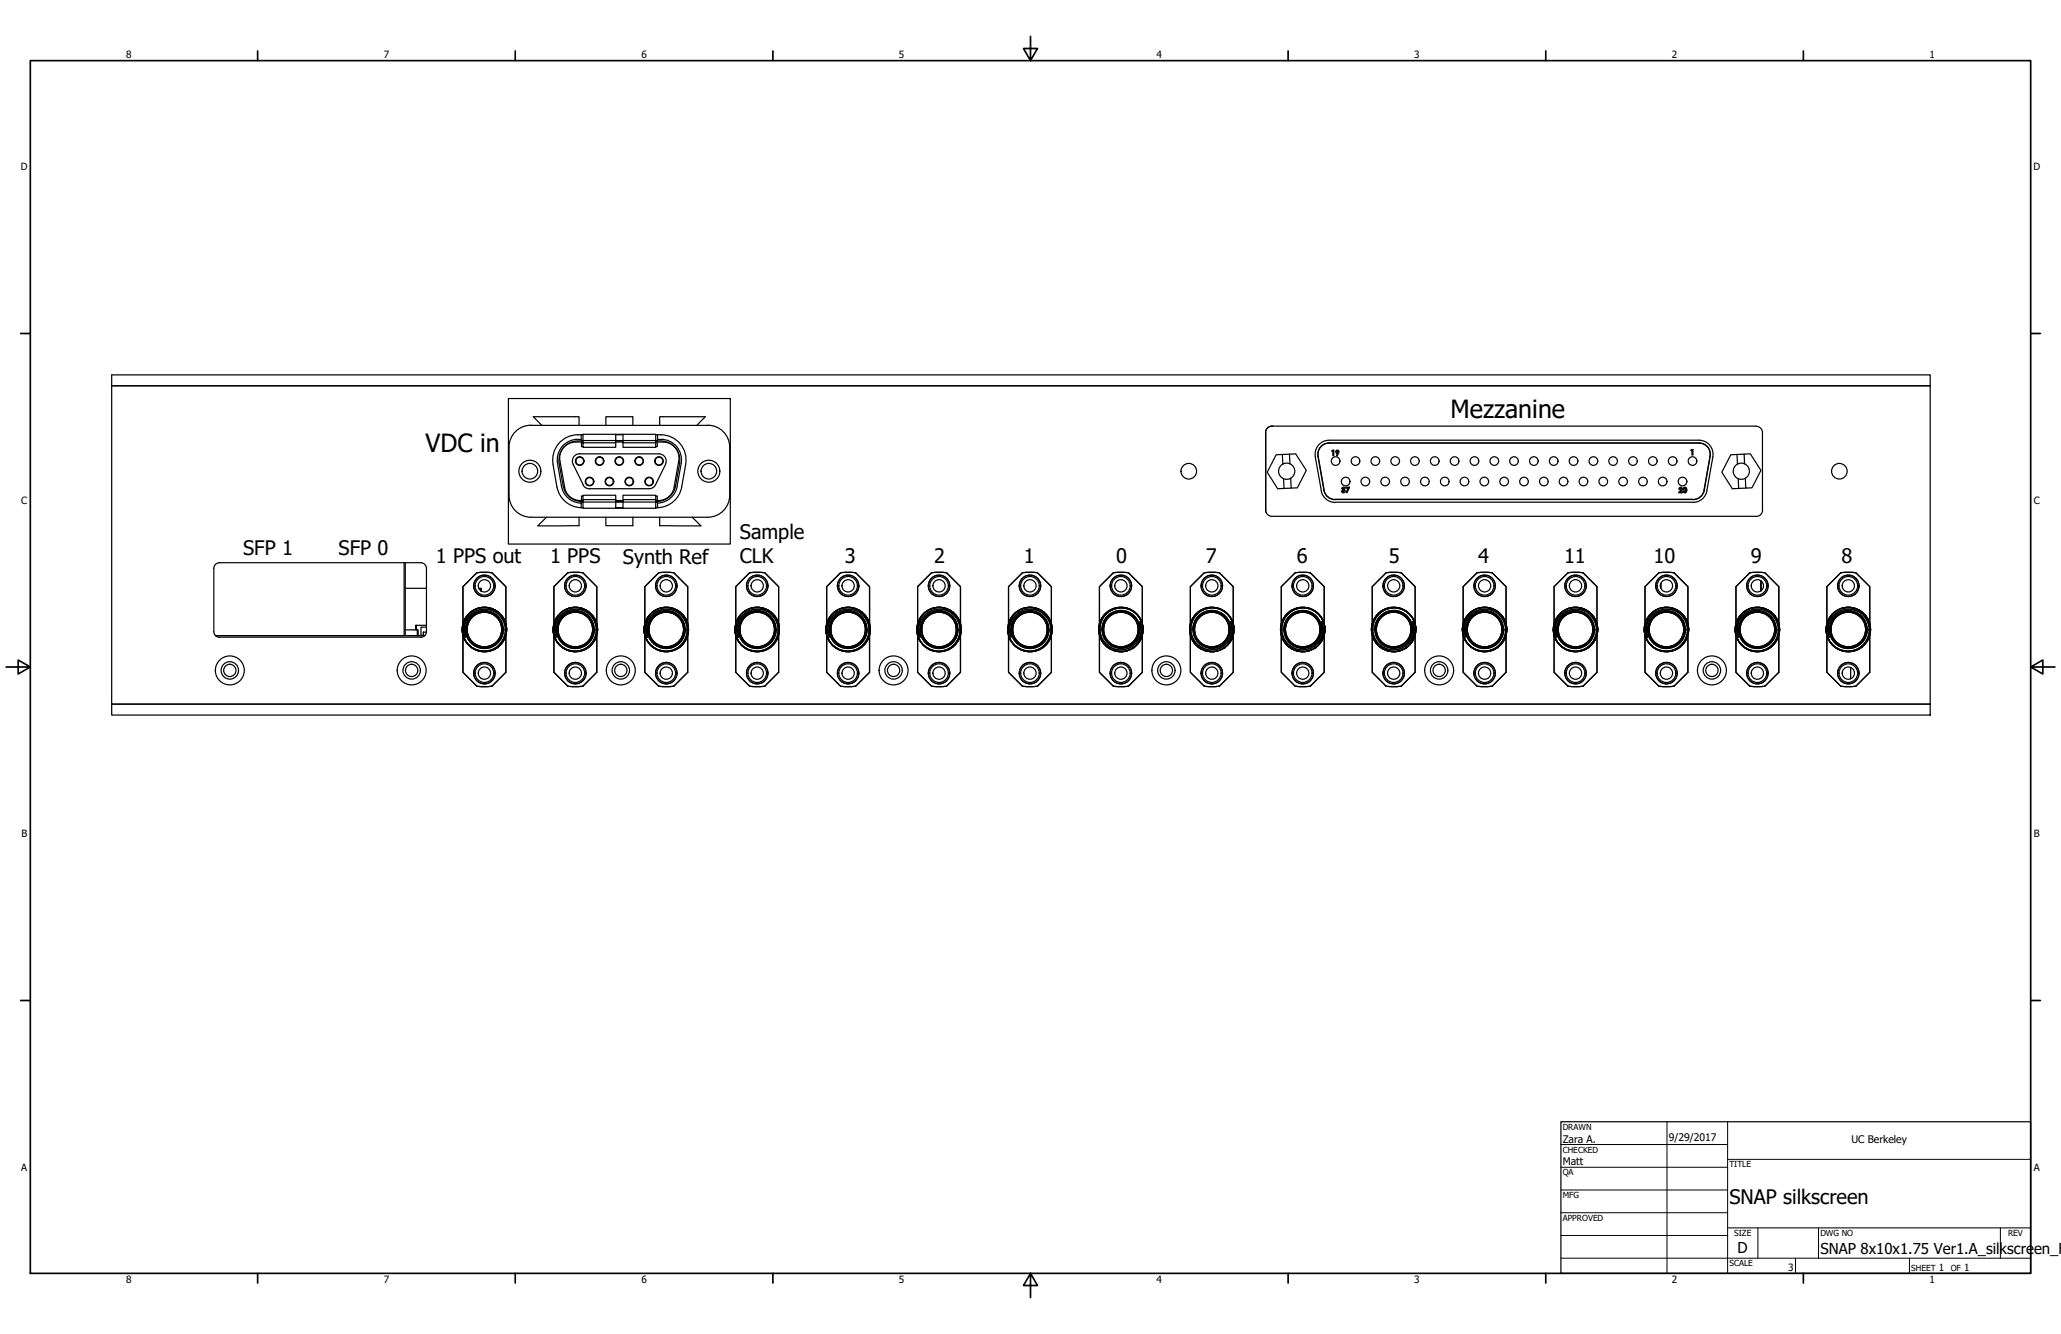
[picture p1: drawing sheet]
<svg xmlns="http://www.w3.org/2000/svg" width="864mm" height="559mm" viewBox="0 0 864 559" stroke-linecap="round" stroke-linejoin="round" font-family="sans-serif">
<defs><g id="words">
<g font-size="10.5">
<text x="607.8" y="175.2">Mezzanine</text>
<text x="178.2" y="189.2">VDC in</text>
</g>
<g font-size="8.4">
<text x="310" y="225.9">Sample</text>
<text x="101.9" y="232.7">SFP 1</text>
<text x="141.9" y="232.7">SFP 0</text>
<text x="182.7" y="235.9">1 PPS out</text>
<text x="230.5" y="235.9">1 PPS</text>
<text x="261" y="236.1">Synth Ref</text>
<text x="310" y="235.9">CLK</text>
<text x="354" y="235.9">3</text>
<text x="391.5" y="236">2</text>
<text x="429.1" y="236">1</text>
<text x="467.7" y="235.9">0</text>
<text x="505.3" y="236">7</text>
<text x="543.4" y="235.9">6</text>
<text x="581.9" y="235.9">5</text>
<text x="619.4" y="236">4</text>
<text x="655.4" y="236">11</text>
<text x="692.9" y="235.9">10</text>
<text x="733.7" y="235.9">9</text>
<text x="771.7" y="235.9">8</text>
<text x="724.7" y="504.2">SNAP silkscreen</text>
</g>
<g font-size="6.3">
<text x="728.1" y="524.9">D</text>
<text x="762.8" y="525.4">SNAP 8x10x1.75 Ver1.A_silkscre</text>
<text x="852.3" y="525.4">en_F</text>
</g>
<g font-size="4.4">
<text x="654.8" y="478.6">Zara A.</text>
<text x="699.3" y="478">9/29/2017</text>
<text x="775.8" y="479">UC Berkeley</text>
<text x="654.8" y="488.1">Matt</text>
</g>
<g font-size="4.2">
<text x="52.8" y="24.4">8</text>
<text x="160.8" y="24.4">7</text>
<text x="268.7" y="24.4">6</text>
<text x="376.7" y="24.4">5</text>
<text x="484.6" y="24.4">4</text>
<text x="592.6" y="24.4">3</text>
<text x="700.5" y="24.4">2</text>
<text x="808.5" y="24.4">1</text>
<text x="8.8" y="71.4">D</text>
<text x="852" y="71.4">D</text>
<text x="8.9" y="211.1">C</text>
<text x="852.2" y="211.1">C</text>
<text x="9" y="350.8">B</text>
<text x="852.2" y="350.8">B</text>
<text x="8.9" y="490.5">A</text>
<text x="852.2" y="490.5">A</text>
<text x="749.3" y="532.6">3</text>
<text x="812.4" y="532.6">1</text>
<text x="823" y="532.6">1</text>
<text x="52.8" y="537.5">8</text>
<text x="160.8" y="537.5">7</text>
<text x="268.7" y="537.5">6</text>
<text x="376.7" y="537.5">5</text>
<text x="484.6" y="537.5">4</text>
<text x="592.6" y="537.5">3</text>
<text x="700.5" y="537.5">2</text>
<text x="808.5" y="537.5">1</text>
</g>
<g font-size="3.5">
<text x="654.8" y="473.2">DRAWN</text>
<text x="654.8" y="482.8">CHECKED</text>
<text x="724.7" y="488.9">TITLE</text>
<text x="654.8" y="492.3">QA</text>
<text x="654.8" y="501.8">MFG</text>
<text x="654.8" y="511.4">APPROVED</text>
<text x="726.7" y="517.7">SIZE</text>
<text x="762.8" y="517.7">DWG NO</text>
<text x="841.4" y="517.7">REV</text>
<text x="724.7" y="530.4">SCALE</text>
<text x="800.9" y="532.6">SHEET</text>
<text x="817.4" y="532.6">OF</text>
</g>
</g></defs>
<!-- layer: Visible (ANSI) -->
<g fill="none" stroke="#000" stroke-width=".51">
<path d="M46.8 157h762v4.6h-762zM46.8 161.6h762v133.4h-762zM213 166.9h93v61h-93zM222.4 178.2h74.2M222.5 178.1a9.2 9.2 0 0 0-9.2 9.2v20.2a9.2 9.2 0 0 0 9.2 9.2M227.1 178.2l-3.6-3.6h19.1v3.6M253.9 178.2v-3.6h11.3v3.6M276.4 178.2v-3.6h19.1l-3.5 3.6M296.6 178.1a9.2 9.2 0 0 1 9.2 9.2v20.2a9.2 9.2 0 0 1-9.2 9.2h-74.2M735.8 178.5h-202.8l-1.2 .3-.9 .7-.6 1.7M735.9 178.6l1.1 .2 .9 .7 .6 1.7M231.7 194.5l1.7 9.5"/>
<path d="M234.3 194l1.7 9.5M240.2 194.5l4.1 8.5M242.9 190.1h33.2a3 3 0 0 1 2.7 4.4M242.9 190.1a3.1 3.1 0 0 0-2.8 4.4M243.5 184.1a8.7 8.7 0 0 0-9.9 10l1.7 9.5a8.6 8.6 0 0 0 8.2 7.2M243.6 185.2h.7M244.3 182.1a10.8 10.8 0 0 0-12.6 12.4M244.3 184.7a8.6 8.6 0 0 0-9.1 4.1l-1 2.9 .1 2.3M244.3 187.1h-.7v-1.9h-2.4a6.7 6.7 0 0 0-6.6 7.8l2 11.2M244.3 185.5v-1h13.7v1M244.3 185.5h13.7v1.9h-13.7zM258 181.9v2.6h3v-2.6h13.8v2.6h.7v-.4"/>
<path d="M258 182.1h3M258 184.7h3M258 185.2h3M261 185.5v-1h13.8v1M261 185.5v1.9h13.8v-1.9M261 181.9h-16.7v2.6h-.8v-2.4M261 185.5h13.8M274.8 184.7a8.6 8.6 0 0 1 9.1 4.1l.9 2.9-.1 2.3M274.8 182.1a10.8 10.8 0 0 1 12.5 12.4M274.8 187.1h.6v-1.9h2.4a6.7 6.7 0 0 1 6.6 7.8l-2 11.2M274.8 185.2h.6M275.5 182.1v2a8.7 8.7 0 0 1 9.9 10l-1.7 9.5"/>
<path d="M278.9 194.5l-4.5 9-1.3 1-1.1 .2M284.8 194l-1.7 9.5a7.9 7.9 0 0 1-7.8 6.6M287.3 194.5l-1.7 9.5M530.4 181.2v32.4l.5 1.7 1.5 .9 203.4 .1M537.3 190.4l.2 4M537.5 194.4a3.4 3.4 0 0 0-1.7 3.1 3.4 3.4 0 0 0 2 3M540.3 190.2l2.6-.1 4.5 6.9-3.8 7.3-2.6 .2-.2-4.1M540.3 190.2l-5.6 .3-3.7 7.3 4.4 6.9 2.6-.1M540.3 190.2l.2 4.1M540.5 194.3l-1.5-.3-1.5 .4M540.5 194.3a3.4 3.4 0 0 1 1.8 4.4 3.4 3.4 0 0 1-4.5 1.8M552.3 191.1l2.4 14.3"/>
<path d="M552.3 191.1a4.7 4.7 0 0 1 4.6-5.6h155.1a4.7 4.7 0 0 1 4.6 5.6M558.2 188.6h.7v2.3h-.4v-1.9h-.5zM559.9 188.7l.7-.1 .5 .6-.8 1.7-.3-.1 .4-.9-.5-.2-.2-.5zM560.2 189h.4v.5h-.4zM708.7 188.3h.7v2.3h-.4v-1.9h-.5zM716.6 191.1l-2.5 14.3M717.7 191.3a5.9 5.9 0 0 0-5.7-6.9h-155.1a5.9 5.9 0 0 0-5.8 6.9l2.6 14.2M717.7 191.3l-2.5 14.2M727.8 190.4l.2 4M728 194.4a3.4 3.4 0 0 0-1.3 4.6 3.4 3.4 0 0 0 4.6 1.4M730.8 190.2l2.6-.1 4.5 6.9-3.8 7.3-2.6 .2-.2-4.1M730.8 190.2l-5.6 .3-3.7 7.3 4.4 6.9 2.6-.1"/>
<path d="M730.8 190.2l.2 4.1M731 194.3l-1.5-.3-1.5 .4M731 194.3a3.4 3.4 0 0 1 2 2.9 3.4 3.4 0 0 1-1.7 3.2M738.5 181.2l.1 32.4-.6 1.7-.9 .8-1.2 .2M229 216.7l-3.6 3.6 17.2-.1v-3.5M233.4 204a10.5 10.5 0 0 0 10.1 8.7M236 203.5a7.9 7.9 0 0 0 7.7 6.6M236.6 204.1a6.7 6.7 0 0 0 6.6 5.6M243.5 212.7h.8M243.5 212.7v-2.4h.8v2.6h13.7v-2.6h3v2.6M243.6 209.7h.7M243.8 210.1h.5"/>
<path d="M244.3 203.1l1.1 1.2 1.6 .5M244.3 207.8h-.7v1.9h-.4M244.3 209.3v1h13.7v-1M244.3 209.3v-1.8h13.7v1.8M244.3 209.3h13.7M247.1 204.7h24.9M253.9 216.7v3.5h11.3v-3.5M258 212.7h3M258 210.1h3M258 209.7h3M261 209.3v1h13.8v-1M261 207.5h13.8v1.8h-13.8z"/>
<path d="M274.8 207.8h.6v1.9h.4M274.8 210.1h.5M274.8 209.7h.6M275.5 212.7v-2.4h-.7v2.6h-16.8M275.5 212.7h-.7M276.4 216.7v3.5l17.3 .1-3.6-3.6M282.5 204.1a6.7 6.7 0 0 1-6.6 5.6M283.8 203.6a8.6 8.6 0 0 1-8.3 7.2M285.7 204a10.5 10.5 0 0 1-10.2 8.7M530.3 213.6l.3 1.3M537.8 200.5l.2 4.1M541 204.5l-3 .1"/>
<path d="M553.6 205.6a5.9 5.9 0 0 0 5.8 4.8M554.9 205.4l-2.6-14.3a4.7 4.7 0 0 1 4.6-5.5h155.1a4.7 4.7 0 0 1 4.5 5.5l-2.5 14.3M559.4 210.4h150M562.4 204.3l.5-.3 .5 .2 .2 .5-.4 .4a.76 .76 0 0 1 0 1.3 .76 .76 0 0 1-1.1-.7l.8 .4 .3-.4-.5-.3 .4-.9-.9 .2zM563.9 204.1h1.5l-1 2.3-.3-.2 .8-1.7h-1zM703.7 204.3l.6-.2 .4 .2a1.43 1.43 0 0 1-.5 1.8h.8v.3h-1.5l1-1.6-.3-.3-.7 .4zM705.4 204.4l1-.2a1.44 1.44 0 0 1-.4 2.3l-.6-.4zM705.8 204.6l.5 .2-.1 1.1-.2 .2-.3-.4zM709.4 209.2h-150a4.7 4.7 0 0 1-4.6-3.8 4.6 4.6 0 0 0 4.6 3.9M714 205.4a4.7 4.7 0 0 1-4.5 3.8M714.1 205.4a4.7 4.7 0 0 1-4.6 3.9M715.2 205.6a5.9 5.9 0 0 1-5.7 4.8"/>
<path d="M728.3 200.5l.2 4.1M731.5 204.5l-3 .1M169.4 235.7v30.6M169.8 235.7v30.6h-79.4l87.6-.1M199.8 239.9h6.3M199.8 239.9l-5.8 5.8v15.7v-15.7zM206.1 239.9l5.9 5.8v15.7v-15.7zM237.9 239.9h6.3M237.9 239.9l-5.8 5.8v15.7v-15.7zM244.2 239.9l5.9 5.8v15.7v-15.7zM276 239.9h6.3M276 239.9l-5.8 5.8v15.7v-15.7z"/>
<path d="M282.3 239.9l5.9 5.8v15.7v-15.7zM314.1 239.9h6.3M314.1 239.9l-5.8 5.8v15.7v-15.7zM320.4 239.9l5.9 5.8v15.7v-15.7zM352.2 239.9h6.3M352.2 239.9l-5.8 5.8v15.7v-15.7zM358.5 239.9l5.9 5.8v15.7v-15.7zM390.3 239.9h6.3M390.3 239.9l-5.8 5.8v15.7v-15.7zM396.6 239.9l5.9 5.8v15.7v-15.7zM428.4 239.9h6.3M428.4 239.9l-5.8 5.8v15.7v-15.7z"/>
<path d="M434.7 239.9l5.9 5.8v15.7v-15.7zM466.5 239.9h6.3M466.5 239.9l-5.8 5.8v15.7l.2-.7M472.8 239.9l5.9 5.8v15.7v-15.7zM504.6 239.9h6.3M504.6 239.9l-5.8 5.8v15.7l.2-.7M510.9 239.9l5.9 5.8v15.7v-15.7zM542.7 239.9h6.3M542.7 239.9l-5.8 5.8v15.7l.2-.7M549 239.9l5.9 5.8v15.7v-15.7zM580.8 239.9h6.3M580.8 239.9l-5.8 5.8v15.7l.2-.7"/>
<path d="M587.1 239.9l5.9 5.8v15.7v-15.7zM618.9 239.9h6.3M618.9 239.9l-5.8 5.8v15.7v-15.7zM625.2 239.9l5.9 5.8v15.7v-15.7zM657 239.9h6.3M657 239.9l-5.8 5.8v15.7v-15.7zM663.3 239.9l5.9 5.8v15.7v-15.7zM695.1 239.9h6.3M695.1 239.9l-5.8 5.8v15.7v-15.7zM701.4 239.9l5.9 5.8v15.7v-15.7zM733.2 239.9h6.3M739.5 239.9l5.9 5.8v15.7v-15.7z"/>
<path d="M771.3 239.9h6.3M777.6 239.9l5.9 5.8v15.7v-15.7zM169.8 246.4h8.9M198.5 245.4h.6M198.5 245.4a4.5 4.5 0 0 0 4.5 4.5 4.5 4.5 0 0 0 4.5-4.5M198.5 245.4a4.5 4.5 0 0 1 4.5-4.5 4.5 4.5 0 0 1 4.5 4.5M198.6 255.5l-.4 .2M199.1 245.4a3.9 3.9 0 0 1 3.9-3.9 3.9 3.9 0 0 1 3.9 3.9M199.1 245.4a3.9 3.9 0 0 0 3.9 3.9 3.9 3.9 0 0 0 3.9-3.9M199.3 256a8.8 8.8 0 0 1 12.6 8 8.8 8.8 0 0 1-12.6 8 9.1 9.1 0 0 1-5.6-8.3M199.3 256a8.4 8.4 0 0 0-4.2 10.8M199.3 256a8.6 8.6 0 0 1 12.5 7.7"/>
<path d="M199.4 256a8.5 8.5 0 0 0-4.9 7.7M200.7 246.4h.8M200.9 254.6l-1.6 .5M201.5 247.5v-1.1v1.1M201.5 246.8l.2 .8M201.6 246.8v.8M202.1 254.4l-.2 .1M202.3 254.4l-1.4 .2 1-.1M202.6 254.4h.3M203.3 254.4l1.7 .2M204.9 254.6l1.2 .4M206.9 245.4h.6"/>
<path d="M207.3 255.5l1.5 1-.5-.4M207.4 255.5l.6 .3M210.2 257.8l.3 .5M210.4 258.1l.4 .7M210.5 258.3l.8 1.3M236.6 245.4h.6M236.6 245.4a4.5 4.5 0 0 0 4.5 4.5 4.5 4.5 0 0 0 4.5-4.5M236.6 245.4a4.5 4.5 0 0 1 4.5-4.5 4.5 4.5 0 0 1 4.5 4.5M236.7 255.5l-.4 .2M237.2 245.4a3.9 3.9 0 0 1 3.9-3.9 3.9 3.9 0 0 1 3.9 3.9M237.2 245.4a3.9 3.9 0 0 0 3.9 3.9 3.9 3.9 0 0 0 3.9-3.9M237.4 256a8.8 8.8 0 0 1 12.6 8 8.8 8.8 0 0 1-12.6 8 9.1 9.1 0 0 1-5.6-8.3"/>
<path d="M237.4 256a8.4 8.4 0 0 0-4.2 10.8M237.4 256a8.6 8.6 0 0 1 12.5 7.7M237.5 256a8.5 8.5 0 0 0-4.9 7.7M239 254.6l-1.6 .5M240.2 254.4l-1.3 .3M240.4 254.4l-1.4 .2M240.7 254.4h.3M241.4 254.4l1.7 .2M243 254.6l1.2 .4M245 245.4h.6M246.1 255.8l-.6-.3 1.3 .9M246.4 256.1l.5 .4"/>
<path d="M248.3 257.8l.3 .5M248.5 258.1l.4 .7M248.6 258.3l.8 1.3M274.7 245.4h.6M274.7 245.4a4.5 4.5 0 0 0 4.5 4.5 4.5 4.5 0 0 0 4.5-4.5M274.7 245.4a4.5 4.5 0 0 1 4.5-4.5 4.5 4.5 0 0 1 4.5 4.5M274.8 255.5l-.4 .2M275.3 245.4a3.9 3.9 0 0 1 3.9-3.9 3.9 3.9 0 0 1 3.9 3.9M275.3 245.4a3.9 3.9 0 0 0 3.9 3.9 3.9 3.9 0 0 0 3.9-3.9M275.5 256a8.8 8.8 0 0 1 12.6 8 8.8 8.8 0 0 1-12.6 8 9.1 9.1 0 0 1-5.6-8.3M275.5 256a8.4 8.4 0 0 0-4.2 10.8M275.5 256a8.6 8.6 0 0 1 12.5 7.7"/>
<path d="M275.6 256a8.5 8.5 0 0 0-4.9 7.7M278.1 254.5l-1.1 .2M278.3 254.4l-.2 .1M278.5 254.4l-3 .7M278.8 254.4h.3M279.5 254.4l1.7 .2M281.1 254.6l1.2 .4M283.1 245.4h.6M284.2 255.8l-.6-.3 1.3 .9M284.5 256.1l.5 .4M286.4 257.8l.3 .5M286.6 258.1l.4 .7"/>
<path d="M286.7 258.3l.8 1.3M312.8 245.4h.6M312.8 245.4a4.5 4.5 0 0 0 4.5 4.5 4.5 4.5 0 0 0 4.5-4.5M312.8 245.4a4.5 4.5 0 0 1 4.5-4.5 4.5 4.5 0 0 1 4.5 4.5M312.9 255.5l-.4 .2M313.4 245.4a3.9 3.9 0 0 1 3.9-3.9 3.9 3.9 0 0 1 3.9 3.9M313.4 245.4a3.9 3.9 0 0 0 3.9 3.9 3.9 3.9 0 0 0 3.9-3.9M313.6 256a8.8 8.8 0 0 1 12.6 8 8.8 8.8 0 0 1-12.6 8 9.1 9.1 0 0 1-5.6-8.3M313.6 256a8.4 8.4 0 0 0-4.2 10.8M313.6 256a8.6 8.6 0 0 1 12.5 7.7M313.7 256a8.5 8.5 0 0 0-4.9 7.7M315.2 254.6l-1.6 .5"/>
<path d="M316.4 254.4l-.2 .1M316.6 254.4l-1.4 .2 1-.1M316.9 254.4h.3M317.6 254.4l1.7 .2M319.2 254.6l1.2 .4M321.2 245.4h.6M321.6 255.5l1.5 1-.5-.4M321.7 255.5l.6 .3M324.5 257.8l.3 .5M324.7 258.1l.4 .7M324.8 258.3l.8 1.3M350.9 245.4h.6"/>
<path d="M350.9 245.4a4.5 4.5 0 0 0 4.5 4.5 4.5 4.5 0 0 0 4.5-4.5M350.9 245.4a4.5 4.5 0 0 1 4.5-4.5 4.5 4.5 0 0 1 4.5 4.5M351 255.5l-.4 .2M351.5 245.4a3.9 3.9 0 0 1 3.9-3.9 3.9 3.9 0 0 1 3.9 3.9M351.5 245.4a3.9 3.9 0 0 0 3.9 3.9 3.9 3.9 0 0 0 3.9-3.9M351.7 256a8.8 8.8 0 0 1 12.6 8 8.8 8.8 0 0 1-12.6 8 9.1 9.1 0 0 1-5.6-8.3M351.7 256a8.4 8.4 0 0 0-4.2 10.8M351.7 256a8.6 8.6 0 0 1 12.5 7.7M351.8 256a8.5 8.5 0 0 0-4.9 7.7M353.3 254.6l-1.6 .5M354.5 254.4l-1.3 .3 1.5-.3M355 254.4h.3"/>
<path d="M355.7 254.4l1.7 .2M357.3 254.6l1.2 .4M359.3 245.4h.6M359.7 255.5l1.4 .9M359.8 255.5l.6 .3M360.7 256.1l.5 .4M362.6 257.8l.3 .5M362.8 258.1l.4 .7M362.9 258.3l.8 1.3M389 245.4h.6M389 245.4a4.5 4.5 0 0 0 4.5 4.5 4.5 4.5 0 0 0 4.5-4.5M389 245.4a4.5 4.5 0 0 1 4.5-4.5 4.5 4.5 0 0 1 4.5 4.5"/>
<path d="M389.1 255.5l-.4 .2M389.6 245.4a3.9 3.9 0 0 0 3.9 3.9 3.9 3.9 0 0 0 3.9-3.9M389.6 245.4a3.9 3.9 0 0 1 3.9-3.9 3.9 3.9 0 0 1 3.9 3.9M389.8 256a8.8 8.8 0 0 1 12.6 8 8.8 8.8 0 0 1-12.6 8 9.1 9.1 0 0 1-5.6-8.3M389.8 256a8.4 8.4 0 0 0-4.2 10.8M389.8 256a8.6 8.6 0 0 1 12.5 7.7M389.9 256a8.5 8.5 0 0 0-4.9 7.7M392.6 254.4l-1.3 .3M392.8 254.4l-3 .7M393.1 254.4h.3M393.8 254.4l1.7 .2M395.4 254.6l1.2 .4"/>
<path d="M397.4 245.4h.6M398.5 255.8l-.6-.3 1.3 .9M398.8 256.1l.5 .4M400.7 257.8l.3 .5M400.9 258.1l.4 .7M401 258.3l.8 1.3M427.1 245.4h.6M427.1 245.4a4.5 4.5 0 0 0 4.5 4.5 4.5 4.5 0 0 0 4.5-4.5M427.1 245.4a4.5 4.5 0 0 1 4.5-4.5 4.5 4.5 0 0 1 4.5 4.5M427.2 255.5l-.4 .2M427.7 245.4a3.9 3.9 0 0 0 3.9 3.9 3.9 3.9 0 0 0 3.9-3.9M427.7 245.4a3.9 3.9 0 0 1 3.9-3.9 3.9 3.9 0 0 1 3.9 3.9"/>
<path d="M427.9 256a8.8 8.8 0 0 1 12.6 8 8.8 8.8 0 0 1-12.6 8 9.1 9.1 0 0 1-5.6-8.3M427.9 256a8.4 8.4 0 0 0-4.2 10.8M427.9 256a8.6 8.6 0 0 1 12.5 7.7M428 256a8.5 8.5 0 0 0-4.9 7.7M430.5 254.5l-1.1 .2M430.7 254.4l-.2 .1M430.9 254.4l-3 .7M431.2 254.4h.3M431.9 254.4l1.7 .2M433.5 254.6l1.2 .4M435.5 245.4h.6M435.9 255.5l1.5 1-.5-.4"/>
<path d="M436 255.5l.6 .3M438.8 257.8l.3 .5M439 258.1l.4 .7M439.1 258.3l.8 1.3M461.3 259.8l-.5 1.2M463.1 257.2l-.5 .5M464.3 256.2l-.2 .1M465.1 255.6l-.7 .4M465.2 245.4h.6M465.2 245.4a4.5 4.5 0 0 0 4.5 4.5 4.5 4.5 0 0 0 4.5-4.5M465.2 245.4a4.5 4.5 0 0 1 4.5-4.5 4.5 4.5 0 0 1 4.5 4.5M465.8 245.4a3.9 3.9 0 0 0 3.9 3.9 3.9 3.9 0 0 0 3.9-3.9"/>
<path d="M465.8 245.4a3.9 3.9 0 0 1 3.9-3.9 3.9 3.9 0 0 1 3.9 3.9M467.4 254.7l-.2 .1M468.6 254.5l-1.3 .2M468.6 254.4l-.8 .2M470.4 254.4l.4 .1M471.4 254.6l1.5 .4M472.8 255l.8 .3M473.6 245.4h.6M475.1 256.2l1.3 1.1M475.9 256.9l.7 .5M477.6 258.9l.6 .9M477.8 259.3l.7 1.6"/>
<path d="M499.4 259.8l-.5 1.2M501.2 257.2l-.5 .5M502.4 256.2l-.2 .1M503.2 255.6l-.7 .4M503.3 245.4h.6M503.3 245.4a4.5 4.5 0 0 0 4.5 4.5 4.5 4.5 0 0 0 4.5-4.5M503.3 245.4a4.5 4.5 0 0 1 4.5-4.5 4.5 4.5 0 0 1 4.5 4.5M503.9 245.4a3.9 3.9 0 0 0 3.9 3.9 3.9 3.9 0 0 0 3.9-3.9M503.9 245.4a3.9 3.9 0 0 1 3.9-3.9 3.9 3.9 0 0 1 3.9 3.9M505.5 254.7l-.2 .1M506.7 254.5l-1.3 .2M506.7 254.4l-.8 .2"/>
<path d="M508.5 254.4l.4 .1M509.5 254.6l1.5 .4M510.9 255l.8 .3M511.7 245.4h.6M513.2 256.2l1.3 1.1M514 256.9l.7 .5M515.7 258.9l.6 .9M515.9 259.3l.7 1.6M537.5 259.8l-.5 1.2M539.3 257.2l-.5 .5M540.5 256.2l-.2 .1M541.3 255.6l-.7 .4"/>
<path d="M541.4 245.4h.6M541.4 245.4a4.5 4.5 0 0 0 4.5 4.5 4.5 4.5 0 0 0 4.5-4.5M541.4 245.4a4.5 4.5 0 0 1 4.5-4.5 4.5 4.5 0 0 1 4.5 4.5M542 245.4a3.9 3.9 0 0 0 3.9 3.9 3.9 3.9 0 0 0 3.9-3.9M542 245.4a3.9 3.9 0 0 1 3.9-3.9 3.9 3.9 0 0 1 3.9 3.9M543.6 254.7l-.2 .1M544.8 254.5l-1.3 .2M544.8 254.4l-.8 .2M546.6 254.4l.4 .1M547.6 254.6l1.5 .4M549 255l.8 .3M549.8 245.4h.6"/>
<path d="M551.3 256.2l1.5 1.2M553.8 258.9l.6 .9M554 259.3l.7 1.6M575.6 259.8l-.5 1.2M577.4 257.2l-.5 .5M578.6 256.2l-.2 .1M579.4 255.6l-.7 .4M579.5 245.4h.6M579.5 245.4a4.5 4.5 0 0 0 4.5 4.5 4.5 4.5 0 0 0 4.5-4.5M579.5 245.4a4.5 4.5 0 0 1 4.5-4.5 4.5 4.5 0 0 1 4.5 4.5M580.1 245.4a3.9 3.9 0 0 0 3.9 3.9 3.9 3.9 0 0 0 3.9-3.9M580.1 245.4a3.9 3.9 0 0 1 3.9-3.9 3.9 3.9 0 0 1 3.9 3.9"/>
<path d="M581.7 254.7l-.2 .1M582.9 254.5l-1.3 .2M582.9 254.4l-.8 .2M584.7 254.4l.4 .1M585.7 254.6l1.5 .4M587.1 255l.8 .3M587.9 245.4h.6M589.4 256.2l1.5 1.2M591.9 258.9l.6 .9M592.1 259.3l.7 1.6M617.6 245.4h.6M617.6 245.4a4.5 4.5 0 0 0 4.5 4.5 4.5 4.5 0 0 0 4.5-4.5"/>
<path d="M617.6 245.4a4.5 4.5 0 0 1 4.5-4.5 4.5 4.5 0 0 1 4.5 4.5M617.7 255.5l-.4 .2M618.2 245.4a3.9 3.9 0 0 0 3.9 3.9 3.9 3.9 0 0 0 3.9-3.9M618.2 245.4a3.9 3.9 0 0 1 3.9-3.9 3.9 3.9 0 0 1 3.9 3.9M618.4 256a8.8 8.8 0 0 1 12.6 8 8.8 8.8 0 0 1-12.6 8 9.1 9.1 0 0 1-5.6-8.3M618.4 256a8.4 8.4 0 0 0-4.2 10.8M618.4 256a8.6 8.6 0 0 1 12.5 7.7M618.5 256a8.5 8.5 0 0 0-4.9 7.7M620 254.6l-1.6 .5M621.2 254.4l-1.3 .3M621.4 254.4l-1.4 .2M621.7 254.4h.3"/>
<path d="M622.4 254.4l1.7 .2M624 254.6l1.2 .4M626 245.4h.6M626.4 255.5l1.4 .9M626.5 255.5l.6 .3M627.4 256.1l.5 .4M629.3 257.8l.3 .5M629.5 258.1l.4 .7M629.6 258.3l.8 1.3M655.7 245.4h.6M655.7 245.4a4.5 4.5 0 0 0 4.5 4.5 4.5 4.5 0 0 0 4.5-4.5M655.7 245.4a4.5 4.5 0 0 1 4.5-4.5 4.5 4.5 0 0 1 4.5 4.5"/>
<path d="M655.8 255.5l-.4 .2M656.3 245.4a3.9 3.9 0 0 0 3.9 3.9 3.9 3.9 0 0 0 3.9-3.9M656.3 245.4a3.9 3.9 0 0 1 3.9-3.9 3.9 3.9 0 0 1 3.9 3.9M656.5 256a8.8 8.8 0 0 1 12.6 8 8.8 8.8 0 0 1-12.6 8 9.1 9.1 0 0 1-5.6-8.3M656.5 256a8.4 8.4 0 0 0-4.2 10.8M656.5 256a8.6 8.6 0 0 1 12.5 7.7M656.6 256a8.5 8.5 0 0 0-4.9 7.7M659.3 254.4l-1.3 .3M659.5 254.4l-3 .7M659.8 254.4h.3M660.5 254.4l1.7 .2M662.1 254.6l1.2 .4"/>
<path d="M664.1 245.4h.6M665.2 255.8l-.6-.3 1.3 .9M665.5 256.1l.5 .4M667.4 257.8l.3 .5M667.6 258.1l.4 .7M667.7 258.3l.8 1.3M693.8 245.4h.6M693.8 245.4a4.5 4.5 0 0 0 4.5 4.5 4.5 4.5 0 0 0 4.5-4.5M693.8 245.4a4.5 4.5 0 0 1 4.5-4.5 4.5 4.5 0 0 1 4.5 4.5M693.9 255.5l-.4 .2M694.4 245.4a3.9 3.9 0 0 0 3.9 3.9 3.9 3.9 0 0 0 3.9-3.9M694.4 245.4a3.9 3.9 0 0 1 3.9-3.9 3.9 3.9 0 0 1 3.9 3.9"/>
<path d="M694.6 256a8.8 8.8 0 0 1 12.6 8 8.8 8.8 0 0 1-12.6 8 9.1 9.1 0 0 1-5.6-8.3M694.6 256a8.4 8.4 0 0 0-4.2 10.8M694.6 256a8.6 8.6 0 0 1 12.5 7.7M694.7 256a8.5 8.5 0 0 0-4.9 7.7M695.9 244.5v1.8M696 244.4v2M697.2 254.5l-1.1 .2M697.4 254.4l-.2 .1M697.6 254.4l-3 .7M697.9 254.4h.3M698.6 254.4l1.7 .2M700.2 254.6l1.2 .4"/>
<path d="M702.2 245.4h.6M702.6 255.5l1.5 1-.5-.4M702.7 255.5l.6 .3M705.5 257.8l.3 .5M705.7 258.1l.4 .7M705.8 258.3l.8 1.3M727.4 245.7v15.7v-15.7l5.8-5.8zM731.9 245.4h.6M731.9 245.4a4.5 4.5 0 0 0 4.5 4.5 4.5 4.5 0 0 0 4.5-4.5M731.9 245.4a4.5 4.5 0 0 1 4.5-4.5 4.5 4.5 0 0 1 4.5 4.5M732 255.5l-.4 .2M732.5 245.4a3.9 3.9 0 0 1 3.9-3.9 3.9 3.9 0 0 1 3.9 3.9"/>
<path d="M732.5 245.4a3.9 3.9 0 0 0 3.9 3.9 3.9 3.9 0 0 0 3.9-3.9M732.7 256a8.8 8.8 0 0 1 12.6 8 8.8 8.8 0 0 1-12.6 8 9.1 9.1 0 0 1-5.6-8.3M732.7 256a8.4 8.4 0 0 0-4.2 10.8M732.7 256a8.6 8.6 0 0 1 12.5 7.7M732.8 256a8.5 8.5 0 0 0-4.9 7.7M734.3 254.6l-1.6 .5M735.5 254.4l-.2 .1M735.7 254.4l-1.4 .2 1-.1M736 254.4h.3M736.7 254.4l1.7 .2M737.9 243.3v4.2M738.3 254.6l1.2 .4"/>
<path d="M740.3 245.4h.6M740.7 255.5l1.4 .9M740.8 255.5l.6 .3M741.7 256.1l.5 .4M743.6 257.8l.3 .5M743.8 258.1l.4 .7M743.9 258.3l.8 1.3M765.5 245.7v15.7v-15.7l5.8-5.8zM770 245.4h.6M770 245.4a4.5 4.5 0 0 0 4.5 4.5 4.5 4.5 0 0 0 4.5-4.5M770 245.4a4.5 4.5 0 0 1 4.5-4.5 4.5 4.5 0 0 1 4.5 4.5M770.1 255.5l-.4 .2"/>
<path d="M770.6 245.4a3.9 3.9 0 0 1 3.9-3.9 3.9 3.9 0 0 1 3.9 3.9M770.6 245.4a3.9 3.9 0 0 0 3.9 3.9 3.9 3.9 0 0 0 3.9-3.9M770.8 256a8.8 8.8 0 0 1 12.6 8 8.8 8.8 0 0 1-12.6 8 9.1 9.1 0 0 1-5.6-8.3M770.8 256a8.4 8.4 0 0 0-4.2 10.8M770.8 256a8.6 8.6 0 0 1 12.5 7.7M770.9 256a8.5 8.5 0 0 0-4.9 7.7M772.4 254.6l-1.6 .5M773.6 254.4l-1.3 .3M773.8 254.4l-1.4 .2M774.1 254.4h.3M774.8 254.4l1.7 .2M776.4 254.6l1.2 .4"/>
<path d="M778.4 245.4h.6M779.5 255.8l-.6-.3 1.3 .9M779.8 256.1l.5 .4M781.7 257.8l.3 .5M781.9 258.1l.4 .7M782 258.3l.8 1.3M89.6 264.5v-26.4l.2-1.1 .7-.8 1.5-.5 84.9 .1 1.3 .8 .5 1.5v26.4M89.6 264.6l.5 1.5 1.3 .8 84.9 .1 1.5-.6 .6-.8 .3-1M169.8 263.8h5.1M169.8 266.3h5.1v-2.5v2.5M174.3 263.8v-1.9v1.9M174.3 261.9h4.4"/>
<path d="M174.9 263.8l.1 2.5zM175 263.8v2.5zM177.4 264.8v1.4v-1.4h1.3M178.7 262.7h-2.3v3.5M193.7 263.7a9.3 9.3 0 0 0 9.3 9.3 9.3 9.3 0 0 0 9.3-9.3M193.7 263.7a9.3 9.3 0 0 1 9.3-9.3 9.3 9.3 0 0 1 9.3 9.3M193.7 263.8a9.3 9.3 0 0 0 11.5 9.1 9.3 9.3 0 0 0 6-13.4 9.3 9.3 0 0 0-14.4-2.6 8.9 8.9 0 0 0-1.7 9.9M193.7 263.7v.5M193.7 264.7l.1 .4M194 266.1v15.5l5.8 5.9-5.8-5.9zM194.1 266.6l.7 1.6M194.5 263.7l.6 3.1"/>
<path d="M194.5 263.7h.8M194.6 267.6l.1 .3M194.7 268l.3 .5M195.3 263.7a7.7 7.7 0 0 0 7.7 7.7 7.7 7.7 0 0 0 7.7-7.7M195.3 263.7a7.7 7.7 0 0 1 7.7-7.7 7.7 7.7 0 0 1 7.7 7.7M195.8 262.3v2.7M196.1 269.9l.6 .7M196.3 270.1l1.2 1.1M199.1 272.2l.8 .3M199.8 272.4l1.5 .5M201.9 272.9l.3 .1M205.4 272.7l-1.4 .2 .9-.1"/>
<path d="M205.4 272.7h-.2M208.2 271.4l-.7 .4M210.1 269.7l-.6 .6M210.1 262.3v2.7M210.7 263.7h1.1M211.8 263.7a9 9 0 0 1-13.5 7.8 9 9 0 0 1-.3-15.6 8.9 8.9 0 0 0-2.9 10.9M211.8 260.8l.1 .3M211.8 266.6l-.2 .5M211.8 266.4l-.4 1.2M212 266.1v15.5l-5.9 5.9M212.2 262.2l.1 1.4M212.3 263.5v.3"/>
<path d="M212.3 264l-.1 .8M231.8 263.7a9.3 9.3 0 0 0 9.3 9.3 9.3 9.3 0 0 0 9.3-9.3M231.8 263.7a9.3 9.3 0 0 1 9.3-9.3 9.3 9.3 0 0 1 9.3 9.3M231.8 263.8a9.3 9.3 0 0 0 11.5 9.1 9.3 9.3 0 0 0 6-13.4 9.3 9.3 0 0 0-14.4-2.6 8.9 8.9 0 0 0-1.7 9.9M231.8 263.7v.5M231.8 264.7l.1 .4M232.1 266.1v15.5l5.8 5.9-5.8-5.9zM232.2 266.6l.7 1.6M232.6 263.7l.6 3.1M232.6 263.7h.8M232.7 267.6l.1 .3M232.8 268l.3 .5"/>
<path d="M233.4 263.7a7.7 7.7 0 0 0 7.7 7.7 7.7 7.7 0 0 0 7.7-7.7M233.4 263.7a7.7 7.7 0 0 1 7.7-7.7 7.7 7.7 0 0 1 7.7 7.7M233.9 262.3v2.7M234.2 269.9l.6 .7M234.4 270.1l1.2 1.1M237.2 272.2l.8 .3M237.9 272.4l1.5 .5M240 272.9l.3 .1M243 272.8l-.9 .1M243.5 272.7l-1.3 .2M243.5 272.7h-.2M246.3 271.4l-.7 .4"/>
<path d="M248.2 269.7l-.6 .6M248.2 262.3v2.7M248.8 263.7h1.1M249.9 263.7a9 9 0 0 1-13.5 7.8 9 9 0 0 1-.3-15.6 8.9 8.9 0 0 0-2.9 10.9M249.9 260.8l.1 .3M249.9 266.6l-.2 .5M249.9 266.4l-.4 1.2M250.1 266.1v15.5l-5.9 5.9M250.3 262.2l.1 1.4M250.4 263.5v.3M250.4 264l-.1 .8M269.9 263.7a9.3 9.3 0 0 0 9.3 9.3 9.3 9.3 0 0 0 9.3-9.3"/>
<path d="M269.9 263.7a9.3 9.3 0 0 1 9.3-9.3 9.3 9.3 0 0 1 9.3 9.3M269.9 263.8a9.3 9.3 0 0 0 11.5 9.1 9.3 9.3 0 0 0 6-13.4 9.3 9.3 0 0 0-14.4-2.6 8.9 8.9 0 0 0-1.7 9.9M269.9 263.7v.5M269.9 264.7l.1 .4M270.2 266.1v15.5l5.8 5.9-5.8-5.9zM270.3 266.6l.7 1.6M270.7 263.7l.6 3.1M270.7 263.7h.8M270.8 267.6l.1 .3M270.9 268l.3 .5M271.5 263.7a7.7 7.7 0 0 0 7.7 7.7 7.7 7.7 0 0 0 7.7-7.7M271.5 263.7a7.7 7.7 0 0 1 7.7-7.7 7.7 7.7 0 0 1 7.7 7.7"/>
<path d="M272 262.3v2.7M272.3 269.9l.6 .7M272.5 270.1l1.2 1.1M275.3 272.2l.8 .3M276 272.4l1.5 .5M278.1 272.9l.3 .1M281.1 272.8l-.9 .1M281.4 272.7l-1.1 .2M284.4 271.4l-.7 .4M286.3 269.7l-.5 .6M286.3 262.3v2.7M286.9 263.7h1.1"/>
<path d="M288 263.7a9 9 0 0 1-13.5 7.8 9 9 0 0 1-.3-15.6 8.9 8.9 0 0 0-2.9 10.9M288 260.8l.1 .3M288 266.6l-.2 .5M288 266.4l-.4 1.2M288.2 266.1v15.5l-5.9 5.9M288.4 262.2l.1 1.4M288.5 263.5v.3M288.5 264l-.1 .8M308 263.7a9.3 9.3 0 0 0 9.3 9.3 9.3 9.3 0 0 0 9.3-9.3M308 263.7a9.3 9.3 0 0 1 9.3-9.3 9.3 9.3 0 0 1 9.3 9.3M308 263.8a9.3 9.3 0 0 0 11.5 9.1 9.3 9.3 0 0 0 6-13.4 9.3 9.3 0 0 0-14.4-2.6 8.9 8.9 0 0 0-1.7 9.9M308 263.7v.5"/>
<path d="M308 264.7l.1 .4M308.3 266.1v15.5l5.8 5.9-5.8-5.9zM308.4 266.6l.7 1.6M308.8 263.7l.6 3.1M308.8 263.7h.8M308.9 267.6l.1 .3M309 268l.3 .5M309.6 263.7a7.7 7.7 0 0 0 7.7 7.7 7.7 7.7 0 0 0 7.7-7.7M309.6 263.7a7.7 7.7 0 0 1 7.7-7.7 7.7 7.7 0 0 1 7.7 7.7M310.1 262.3v2.7M310.4 269.9l.6 .7M310.6 270.1l1.2 1.1"/>
<path d="M313.4 272.2l.8 .3M314.1 272.4l1.5 .5M316.2 272.9l.3 .1M319.7 272.7l-1.4 .2 .9-.1M319.7 272.7h-.2M322.5 271.4l-.7 .4M324.4 269.7l-.6 .6M324.4 262.3v2.7M325 263.7h1.1M326.1 263.7a9 9 0 0 1-13.5 7.8 9 9 0 0 1-.3-15.6 8.9 8.9 0 0 0-2.9 10.9M326.1 260.8l.1 .3M326.1 266.6l-.2 .5"/>
<path d="M326.1 266.4l-.4 1.2M326.3 266.1v15.5l-5.9 5.9M326.5 262.2l.1 1.4M326.6 263.5v.3M326.6 264l-.1 .8M346.1 263.7a9.3 9.3 0 0 0 9.3 9.3 9.3 9.3 0 0 0 9.3-9.3M346.1 263.7a9.3 9.3 0 0 1 9.3-9.3 9.3 9.3 0 0 1 9.3 9.3M346.1 263.8a9.3 9.3 0 0 0 11.5 9.1 9.3 9.3 0 0 0 6-13.4 9.3 9.3 0 0 0-14.4-2.6 8.9 8.9 0 0 0-1.7 9.9M346.1 263.7v.5M346.1 264.7l.1 .4M346.4 266.1v15.5l5.8 5.9-5.8-5.9zM346.5 266.6l.7 1.6"/>
<path d="M346.9 263.7l.6 3.1M346.9 263.7h.8M347 267.6l.1 .3M347.1 268l.3 .5M347.7 263.7a7.7 7.7 0 0 0 7.7 7.7 7.7 7.7 0 0 0 7.7-7.7M347.7 263.7a7.7 7.7 0 0 1 7.7-7.7 7.7 7.7 0 0 1 7.7 7.7M348.2 262.3v2.7M348.5 269.9l.6 .7M348.7 270.1l1.2 1.1M351.5 272.2l.8 .3M352.2 272.4l1.5 .5M354.3 272.9l.3 .1"/>
<path d="M357.3 272.8l-.9 .1M357.8 272.7l-1.3 .2M357.8 272.7h-.2M360.6 271.4l-.7 .4M362.5 269.7l-.6 .6M362.5 262.3v2.7M363.1 263.7h1.1M364.2 263.7a9 9 0 0 1-13.5 7.8 9 9 0 0 1-.3-15.6 8.9 8.9 0 0 0-2.9 10.9M364.2 260.8l.1 .3M364.2 266.6l-.2 .5M364.2 266.4l-.4 1.2M364.4 266.1v15.5l-5.9 5.9"/>
<path d="M364.6 262.2l.1 1.4M364.7 263.5v.3M364.7 264l-.1 .8M384.2 263.7a9.3 9.3 0 0 0 9.3 9.3 9.3 9.3 0 0 0 9.3-9.3M384.2 263.7a9.3 9.3 0 0 1 9.3-9.3 9.3 9.3 0 0 1 9.3 9.3M384.2 263.8a9.3 9.3 0 0 0 11.5 9.1 9.3 9.3 0 0 0 6-13.4 9.3 9.3 0 0 0-14.4-2.6 8.9 8.9 0 0 0-1.7 9.9M384.2 263.7v.5M384.2 264.7l.1 .4M384.5 266.1v15.5l5.8 5.9-5.8-5.9zM384.6 266.6l.7 1.6M385 263.7h.8M385 263.7l.6 3.1"/>
<path d="M385.1 267.6l.1 .3M385.2 268l.3 .5M385.8 263.7a7.7 7.7 0 0 0 7.7 7.7 7.7 7.7 0 0 0 7.7-7.7M385.8 263.7a7.7 7.7 0 0 1 7.7-7.7 7.7 7.7 0 0 1 7.7 7.7M386.3 262.3v2.7M386.6 269.9l.6 .7M386.8 270.1l1.2 1.1M389.6 272.2l.8 .3M390.3 272.4l1.5 .5M392.4 272.9l.3 .1M395.4 272.8l-.9 .1M395.9 272.7l-1.3 .2"/>
<path d="M395.9 272.7h-.2M398.7 271.4l-.7 .4M400.6 269.7l-.6 .6M400.6 262.3v2.7M401.2 263.7h1.1M402.3 263.7a9 9 0 0 1-13.5 7.8 9 9 0 0 1-.3-15.6 8.9 8.9 0 0 0-2.9 10.9M402.3 260.8l.1 .3M402.3 266.6l-.2 .5M402.3 266.4l-.4 1.2M402.5 266.1v15.5l-5.9 5.9M402.7 262.2l.1 1.4M402.8 263.5v.3"/>
<path d="M402.8 264l-.1 .8M422.3 263.7a9.3 9.3 0 0 0 9.3 9.3 9.3 9.3 0 0 0 9.3-9.3M422.3 263.7a9.3 9.3 0 0 1 9.3-9.3 9.3 9.3 0 0 1 9.3 9.3M422.3 263.8a9.3 9.3 0 0 0 11.5 9.1 9.3 9.3 0 0 0 6-13.4 9.3 9.3 0 0 0-14.4-2.6 8.9 8.9 0 0 0-1.7 9.9M422.3 263.7v.5M422.3 264.7l.1 .4M422.6 266.1v15.5l5.8 5.9-5.8-5.9zM422.7 266.6l.7 1.6M423.1 263.7h.8M423.1 263.7l.6 3.1M423.2 267.6l.1 .3M423.3 268l.3 .5"/>
<path d="M423.9 263.7a7.7 7.7 0 0 0 7.7 7.7 7.7 7.7 0 0 0 7.7-7.7M423.9 263.7a7.7 7.7 0 0 1 7.7-7.7 7.7 7.7 0 0 1 7.7 7.7M424.4 262.3v2.7M424.7 269.9l.6 .7M424.9 270.1l1.2 1.1M427.7 272.2l.8 .3M428.4 272.4l1.5 .5M430.5 272.9l.3 .1M433.8 272.7l-1.2 .2 .9-.1M436.8 271.4l-.7 .4M438.7 269.7l-.6 .6M438.7 262.3v2.7"/>
<path d="M439.3 263.7h1.1M440.4 263.7a9 9 0 0 1-13.5 7.8 9 9 0 0 1-.3-15.6 8.9 8.9 0 0 0-2.9 10.9M440.4 260.8l.1 .3M440.4 266.6l-.2 .5M440.4 266.4l-.4 1.2M440.6 266.1v15.5l-5.9 5.9M440.8 262.2l.1 1.4M440.9 263.5v.3M440.9 264l-.1 .8M460.4 263.7a9.3 9.3 0 0 0 9.3 9.3 9.3 9.3 0 0 0 9.3-9.3M460.4 263.7a9.3 9.3 0 0 1 9.3-9.3 9.3 9.3 0 0 1 9.3 9.3M460.4 263.5l.1 1.7"/>
<path d="M460.4 262.6v.9M460.7 266.1v15.5l5.8 5.9-5.8-5.9zM460.8 266.3l.1 .3M460.9 263.7a8.7 8.7 0 0 0 12.4 7.7M460.9 263.7h1.1M461.1 260.2l-.3 .7M461.3 267.8l.9 1.4M461.8 268.7l.5 .6M462 263.7a7.7 7.7 0 0 0 7.7 7.7 7.7 7.7 0 0 0 7.7-7.7M462 263.7a7.7 7.7 0 0 1 7.7-7.7 7.7 7.7 0 0 1 7.7 7.7M462.2 269.1l.3 .5M462.5 262.3v2.7"/>
<path d="M463.9 271l.5 .3M463.9 271l1.4 .9M464.7 271.5l.6 .3M466.5 272.5l1.2 .3M467.6 272.7l1.7 .3M469.8 273h.3M470.6 272.9l1.3-.2-1.6 .3M473.3 272.2l-1.6 .5M474.4 271.7l-.4 .2M476.8 262.3v2.7M477.4 263.7h.8M477.6 260.5l.6 3.2"/>
<path d="M477.6 260.5a8.9 8.9 0 0 1-2.9 11 9.1 9.1 0 0 0-.3-15.6 9.1 9.1 0 0 0-13.5 7.8M477.6 260.5a8.9 8.9 0 0 1-6 12.3 8.9 8.9 0 0 1-11.1-7.9 9.3 9.3 0 0 1 8.6-10.4 9.3 9.3 0 0 1 9.9 9.2M477.6 260.5a8.5 8.5 0 0 1-4.3 10.9M478.2 263.7a8.5 8.5 0 0 1-4.9 7.6M478.7 266.1v15.5l-5.9 5.9 5.9-5.9zM478.9 262.3v.4M479 263.7a9.3 9.3 0 0 0-9.4-9.3 9.3 9.3 0 0 0-9.2 9.3M479 263.7a9 9 0 0 0-12.7-8.4 9 9 0 0 0-2.2 15 8.4 8.4 0 0 0 9.2 1.1M479 263.2v.5M498.5 263.7a9.3 9.3 0 0 0 9.3 9.3 9.3 9.3 0 0 0 9.3-9.3M498.5 263.7a9.3 9.3 0 0 1 9.3-9.3 9.3 9.3 0 0 1 9.3 9.3M498.5 263.5l.1 1.7"/>
<path d="M498.5 262.6v.9M498.8 266.1v15.5l5.8 5.9-5.8-5.9zM498.9 266.3l.1 .3M499 263.7a8.7 8.7 0 0 0 12.4 7.7M499 263.7h1.1M499.2 260.2l-.3 .7M499.4 267.8l.9 1.4M499.9 268.7l.5 .6M500.1 263.7a7.7 7.7 0 0 0 7.7 7.7 7.7 7.7 0 0 0 7.7-7.7M500.1 263.7a7.7 7.7 0 0 1 7.7-7.7 7.7 7.7 0 0 1 7.7 7.7M500.3 269.1l.3 .5M500.6 262.3v2.7"/>
<path d="M502.5 271.3l-.5-.3 1.4 .9M502.8 271.5l.6 .3M504.6 272.5l1.2 .3M505.7 272.7l1.7 .3M507.9 273h.3M508.7 272.9h.2M508.8 272.9l1.1-.2-1.5 .3M511.4 272.2l-1.6 .5M512.5 271.7l-.4 .2M514.9 262.3v2.7M515.5 263.7h.8M515.7 260.5l.6 3.2"/>
<path d="M515.7 260.5a8.9 8.9 0 0 1-2.9 11 9.1 9.1 0 0 0-.3-15.6 9.1 9.1 0 0 0-13.5 7.8M515.7 260.5a8.9 8.9 0 0 1-6 12.3 8.9 8.9 0 0 1-11.1-7.9 9.3 9.3 0 0 1 8.6-10.4 9.3 9.3 0 0 1 9.9 9.2M515.7 260.5a8.5 8.5 0 0 1-4.3 10.9M516.3 263.7a8.5 8.5 0 0 1-4.9 7.6M516.8 266.1v15.5l-5.9 5.9 5.9-5.9zM517 262.3v.4M517.1 263.7a9.3 9.3 0 0 0-9.4-9.3 9.3 9.3 0 0 0-9.2 9.3M517.1 263.7a9 9 0 0 0-12.7-8.4 9 9 0 0 0-2.2 15 8.4 8.4 0 0 0 9.2 1.1M517.1 263.2v.5M536.6 263.7a9.3 9.3 0 0 0 9.3 9.3 9.3 9.3 0 0 0 9.3-9.3M536.6 263.7a9.3 9.3 0 0 1 9.3-9.3 9.3 9.3 0 0 1 9.3 9.3M536.6 263.5l.1 1.7"/>
<path d="M536.6 262.6v.9M536.9 266.1v15.5l5.8 5.9-5.8-5.9zM537 266.3l.1 .3M537.1 263.7a8.7 8.7 0 0 0 12.4 7.7M537.1 263.7h1.1M537.3 260.2l-.3 .7M537.5 267.8l.9 1.4M538 268.7l.5 .6M538.2 263.7a7.7 7.7 0 0 0 7.7 7.7 7.7 7.7 0 0 0 7.7-7.7M538.2 263.7a7.7 7.7 0 0 1 7.7-7.7 7.7 7.7 0 0 1 7.7 7.7M538.4 269.1l.3 .5M538.7 262.3v2.7"/>
<path d="M540.6 271.3l-.5-.3 1.4 .9M540.9 271.5l.6 .3M542.7 272.5l1.2 .3M543.8 272.7l1.7 .3M546 273h.3M546.8 272.9h.2M548.1 272.7l-1.2 .2M549.5 272.2l-3 .8M550.6 271.7l-.4 .2M553 262.3v2.7M553.6 263.7h.8M553.8 260.5l.6 3.2"/>
<path d="M553.8 260.5a8.9 8.9 0 0 1-2.9 11 9.1 9.1 0 0 0-.3-15.6 9.1 9.1 0 0 0-13.5 7.8M553.8 260.5a8.9 8.9 0 0 1-6 12.3 8.9 8.9 0 0 1-11.1-7.9 9.3 9.3 0 0 1 8.6-10.4 9.3 9.3 0 0 1 9.9 9.2M553.8 260.5a8.5 8.5 0 0 1-4.3 10.9M554.4 263.7a8.5 8.5 0 0 1-4.9 7.6M554.9 266.1v15.5l-5.9 5.9 5.9-5.9zM555.1 262.3v.4M555.2 263.7a9.3 9.3 0 0 0-9.4-9.3 9.3 9.3 0 0 0-9.2 9.3M555.2 263.7a9 9 0 0 0-12.7-8.4 9 9 0 0 0-2.2 15 8.4 8.4 0 0 0 9.2 1.1M555.2 263.2v.5M574.7 263.7a9.3 9.3 0 0 0 9.3 9.3 9.3 9.3 0 0 0 9.3-9.3M574.7 263.7a9.3 9.3 0 0 1 9.3-9.3 9.3 9.3 0 0 1 9.3 9.3M574.7 263.5l.1 1.7"/>
<path d="M574.7 262.6v.9M575 266.1v15.5l5.8 5.9-5.8-5.9zM575.1 266.3l.1 .3M575.2 263.7a8.7 8.7 0 0 0 12.4 7.7M575.2 263.7h1.1M575.4 260.2l-.3 .7M575.6 267.8l.9 1.4M576.1 268.7l.5 .6M576.3 263.7a7.7 7.7 0 0 0 7.7 7.7 7.7 7.7 0 0 0 7.7-7.7M576.3 263.7a7.7 7.7 0 0 1 7.7-7.7 7.7 7.7 0 0 1 7.7 7.7M576.5 269.1l.3 .5M576.8 262.3v2.7"/>
<path d="M578.2 271l.5 .3M578.2 271l1.4 .9M579 271.5l.6 .3M580.8 272.5l1.2 .3M581.9 272.7l1.7 .3M584.1 273h.3M586.1 272.7l-1.5 .3M586.2 272.7l-1.3 .2M587.6 272.2l-1.6 .5M588.7 271.7l-.4 .2M591.1 262.3v2.7M591.7 263.7h.8"/>
<path d="M591.9 260.5l.6 3.2M591.9 260.5a8.9 8.9 0 0 1-2.9 11 9.1 9.1 0 0 0-.3-15.6 9.1 9.1 0 0 0-13.5 7.8M591.9 260.5a8.9 8.9 0 0 1-6 12.3 8.9 8.9 0 0 1-11.1-7.9 9.3 9.3 0 0 1 8.6-10.4 9.3 9.3 0 0 1 9.9 9.2M591.9 260.5a8.5 8.5 0 0 1-4.3 10.9M592.5 263.7a8.5 8.5 0 0 1-4.9 7.6M593 266.1v15.5l-5.9 5.9 5.9-5.9zM593.2 262.3v.4M593.3 263.7a9.3 9.3 0 0 0-9.4-9.3 9.3 9.3 0 0 0-9.2 9.3M593.3 263.7a9 9 0 0 0-12.7-8.4 9 9 0 0 0-2.2 15 8.4 8.4 0 0 0 9.2 1.1M593.3 263.2v.5M612.8 263.7a9.3 9.3 0 0 0 9.3 9.3 9.3 9.3 0 0 0 9.3-9.3M612.8 263.7a9.3 9.3 0 0 1 9.3-9.3 9.3 9.3 0 0 1 9.3 9.3"/>
<path d="M612.8 263.8a9.3 9.3 0 0 0 11.5 9.1 9.3 9.3 0 0 0 6-13.4 9.3 9.3 0 0 0-14.4-2.6 8.9 8.9 0 0 0-1.7 9.9M612.8 263.7v.5M612.8 264.7l.1 .4M613.1 266.1v15.5l5.8 5.9-5.8-5.9zM613.2 266.6l.7 1.6M613.6 263.7h.8M613.6 263.7l.6 3.1M613.7 267.6l.1 .3M613.8 268l.3 .5M614.4 263.7a7.7 7.7 0 0 0 7.7 7.7 7.7 7.7 0 0 0 7.7-7.7M614.4 263.7a7.7 7.7 0 0 1 7.7-7.7 7.7 7.7 0 0 1 7.7 7.7M614.9 262.3v2.7"/>
<path d="M615.2 269.9l.6 .7M615.4 270.1l1.2 1.1M618.2 272.2l.8 .3M618.9 272.4l1.5 .5M621 272.9l.3 .1M624 272.8l-.9 .1M624.5 272.7l-1.3 .2M624.5 272.7h-.2M627.3 271.4l-.7 .4M629.2 269.7l-.6 .6M629.2 262.3v2.7M629.8 263.7h1.1"/>
<path d="M630.9 263.7a9 9 0 0 1-13.5 7.8 9 9 0 0 1-.3-15.6 8.9 8.9 0 0 0-2.9 10.9M630.9 260.8l.1 .3M630.9 266.6l-.2 .5M630.9 266.4l-.4 1.2M631.1 266.1v15.5l-5.9 5.9M631.3 262.2l.1 1.4M631.4 263.5v.3M631.4 264l-.1 .8M650.9 263.7a9.3 9.3 0 0 0 9.3 9.3 9.3 9.3 0 0 0 9.3-9.3M650.9 263.7a9.3 9.3 0 0 1 9.3-9.3 9.3 9.3 0 0 1 9.3 9.3M650.9 263.8a9.3 9.3 0 0 0 11.5 9.1 9.3 9.3 0 0 0 6-13.4 9.3 9.3 0 0 0-14.4-2.6 8.9 8.9 0 0 0-1.7 9.9M650.9 263.7v.5"/>
<path d="M650.9 264.7l.1 .4M651.2 266.1v15.5l5.8 5.9-5.8-5.9zM651.3 266.6l.7 1.6M651.7 263.7h.8M651.7 263.7l.6 3.1M651.8 267.6l.1 .3M651.9 268l.3 .5M652.5 263.7a7.7 7.7 0 0 0 7.7 7.7 7.7 7.7 0 0 0 7.7-7.7M652.5 263.7a7.7 7.7 0 0 1 7.7-7.7 7.7 7.7 0 0 1 7.7 7.7M653 262.3v2.7M653.3 269.9l.6 .7M653.5 270.1l1.2 1.1"/>
<path d="M656.3 272.2l.8 .3M657 272.4l1.5 .5M659.1 272.9l.3 .1M662.1 272.8l-.9 .1M662.4 272.7l-1.1 .2M665.4 271.4l-.7 .4M667.3 269.7l-.6 .6M667.3 262.3v2.7M667.9 263.7h1.1M669 263.7a9 9 0 0 1-13.5 7.8 9 9 0 0 1-.3-15.6 8.9 8.9 0 0 0-2.9 10.9M669 260.8l.1 .3M669 266.6l-.2 .5"/>
<path d="M669 266.4l-.4 1.2M669.2 266.1v15.5l-5.9 5.9M669.4 262.2l.1 1.4M669.5 263.5v.3M669.5 264l-.1 .8M689 263.7a9.3 9.3 0 0 0 9.3 9.3 9.3 9.3 0 0 0 9.3-9.3M689 263.7a9.3 9.3 0 0 1 9.3-9.3 9.3 9.3 0 0 1 9.3 9.3M689 263.8a9.3 9.3 0 0 0 11.5 9.1 9.3 9.3 0 0 0 6-13.4 9.3 9.3 0 0 0-14.4-2.6 8.9 8.9 0 0 0-1.7 9.9M689 263.7v.5M689 264.7l.1 .4M689.3 266.1v15.5l5.8 5.9-5.8-5.9zM689.4 266.6l.7 1.6"/>
<path d="M689.8 263.7h.8M689.8 263.7l.6 3.1M689.9 267.6l.1 .3M690 268l.3 .5M690.6 263.7a7.7 7.7 0 0 0 7.7 7.7 7.7 7.7 0 0 0 7.7-7.7M690.6 263.7a7.7 7.7 0 0 1 7.7-7.7 7.7 7.7 0 0 1 7.7 7.7M691.1 262.3v2.7M691.4 269.9l.6 .7M691.6 270.1l1.2 1.1M694.4 272.2l.8 .3M695.1 272.4l1.5 .5M697.2 272.9l.3 .1"/>
<path d="M700.5 272.7l-1.2 .2 .9-.1M703.5 271.4l-.7 .4M705.4 269.7l-.6 .6M705.4 262.3v2.7M706 263.7h1.1M707.1 263.7a9 9 0 0 1-13.5 7.8 9 9 0 0 1-.3-15.6 8.9 8.9 0 0 0-2.9 10.9M707.1 260.8l.1 .3M707.1 266.6l-.2 .5M707.1 266.4l-.4 1.2M707.3 266.1v15.5l-5.9 5.9M707.5 262.2l.1 1.4M707.6 263.5v.3"/>
<path d="M707.6 264l-.1 .8M727.1 263.7a9.3 9.3 0 0 1 9.3-9.3 9.3 9.3 0 0 1 9.3 9.3M727.1 263.7a9.3 9.3 0 0 0 9.3 9.3 9.3 9.3 0 0 0 9.3-9.3M727.1 263.8a9.3 9.3 0 0 0 11.5 9.1 9.3 9.3 0 0 0 6-13.4 9.3 9.3 0 0 0-14.4-2.6 8.9 8.9 0 0 0-1.7 9.9M727.1 263.7v.5M727.1 264.7l.1 .4M727.4 266.1v15.5l5.8 5.9-5.8-5.9zM727.5 266.6l.7 1.6M727.9 263.7h.8M727.9 263.7l.6 3.1M728 267.6l.1 .3M728.1 268l.3 .5"/>
<path d="M728.7 263.7a7.7 7.7 0 0 1 7.7-7.7 7.7 7.7 0 0 1 7.7 7.7M728.7 263.7a7.7 7.7 0 0 0 7.7 7.7 7.7 7.7 0 0 0 7.7-7.7M729.2 262.3v2.7M729.5 269.9l.6 .7M729.7 270.1l1.2 1.1M732.5 272.2l.8 .3M733.2 272.4l1.5 .5M735.3 272.9l.3 .1M738.8 272.7l-1.4 .2 .9-.1M738.8 272.7h-.2M741.6 271.4l-.7 .4M743.5 269.7l-.6 .6"/>
<path d="M743.5 262.3v2.7M744.1 263.7h1.1M745.2 263.7a9 9 0 0 1-13.5 7.8 9 9 0 0 1-.3-15.6 8.9 8.9 0 0 0-2.9 10.9M745.2 260.8l.1 .3M745.2 266.6l-.2 .5M745.2 266.4l-.4 1.2M745.4 266.1v15.5l-5.9 5.9M745.6 262.2l.1 1.4M745.7 263.5v.3M745.7 264l-.1 .8M765.2 263.7a9.3 9.3 0 0 1 9.3-9.3 9.3 9.3 0 0 1 9.3 9.3M765.2 263.7a9.3 9.3 0 0 0 9.3 9.3 9.3 9.3 0 0 0 9.3-9.3"/>
<path d="M765.2 263.8a9.3 9.3 0 0 0 11.5 9.1 9.3 9.3 0 0 0 6-13.4 9.3 9.3 0 0 0-14.4-2.6 8.9 8.9 0 0 0-1.7 9.9M765.2 263.7v.5M765.2 264.7l.1 .4M765.5 266.1v15.5l5.8 5.9-5.8-5.9zM765.6 266.6l.7 1.6M766 263.7h.8M766 263.7l.6 3.1M766.1 267.6l.1 .3M766.2 268l.3 .5M766.8 263.7a7.7 7.7 0 0 1 7.7-7.7 7.7 7.7 0 0 1 7.7 7.7M766.8 263.7a7.7 7.7 0 0 0 7.7 7.7 7.7 7.7 0 0 0 7.7-7.7M767.3 262.3v2.7"/>
<path d="M767.6 269.9l.6 .7M767.8 270.1l1.2 1.1M770.6 272.2l.8 .3M771.3 272.4l1.5 .5M773.4 272.9l.3 .1M775.5 279.7v4.7M776.4 272.8l-.9 .1M776.9 272.7l-1.3 .2M776.9 272.7h-.2M779.7 271.4l-.7 .4M781.6 269.7l-.6 .6M781.6 262.3v2.7"/>
<path d="M782.2 263.7h1.1M783.3 263.7a9 9 0 0 1-13.5 7.8 9 9 0 0 1-.3-15.6 8.9 8.9 0 0 0-2.9 10.9M783.3 260.8l.1 .3M783.3 266.6l-.2 .5M783.3 266.4l-.4 1.2M783.5 266.1v15.5l-5.9 5.9M783.7 262.2l.1 1.4M783.8 263.5v.3M783.8 264l-.1 .8M46.8 295h762v4.5h-762zM198.5 282h.6M198.5 282a4.5 4.5 0 0 0 4.5 4.4 4.5 4.5 0 0 0 4.5-4.4"/>
<path d="M198.5 282a4.5 4.5 0 0 1 4.5-4.5 4.5 4.5 0 0 1 4.5 4.5M199.1 282a3.9 3.9 0 0 1 3.9-3.9 3.9 3.9 0 0 1 3.9 3.9M199.1 282a3.9 3.9 0 0 0 3.9 3.9 3.9 3.9 0 0 0 3.9-3.9M199.8 287.4h6.3M199.8 287.5h6.3M206.9 282h.6M236.6 282h.6M236.6 282a4.5 4.5 0 0 0 4.5 4.4 4.5 4.5 0 0 0 4.5-4.4M236.6 282a4.5 4.5 0 0 1 4.5-4.5 4.5 4.5 0 0 1 4.5 4.5M237.2 282a3.9 3.9 0 0 1 3.9-3.9 3.9 3.9 0 0 1 3.9 3.9M237.2 282a3.9 3.9 0 0 0 3.9 3.9 3.9 3.9 0 0 0 3.9-3.9M237.9 287.4h6.3"/>
<path d="M237.9 287.5h6.3M245 282h.6M274.7 282h.6M274.7 282a4.5 4.5 0 0 0 4.5 4.4 4.5 4.5 0 0 0 4.5-4.4M274.7 282a4.5 4.5 0 0 1 4.5-4.5 4.5 4.5 0 0 1 4.5 4.5M275.3 282a3.9 3.9 0 0 1 3.9-3.9 3.9 3.9 0 0 1 3.9 3.9M275.3 282a3.9 3.9 0 0 0 3.9 3.9 3.9 3.9 0 0 0 3.9-3.9M276 287.4h6.3M276 287.5h6.3M283.1 282h.6M312.8 282h.6M312.8 282a4.5 4.5 0 0 0 4.5 4.4 4.5 4.5 0 0 0 4.5-4.4"/>
<path d="M312.8 282a4.5 4.5 0 0 1 4.5-4.5 4.5 4.5 0 0 1 4.5 4.5M313.4 282a3.9 3.9 0 0 1 3.9-3.9 3.9 3.9 0 0 1 3.9 3.9M313.4 282a3.9 3.9 0 0 0 3.9 3.9 3.9 3.9 0 0 0 3.9-3.9M314.1 287.4h6.3M314.1 287.5h6.3M321.2 282h.6M350.9 282h.6M350.9 282a4.5 4.5 0 0 0 4.5 4.4 4.5 4.5 0 0 0 4.5-4.4M350.9 282a4.5 4.5 0 0 1 4.5-4.5 4.5 4.5 0 0 1 4.5 4.5M351.5 282a3.9 3.9 0 0 1 3.9-3.9 3.9 3.9 0 0 1 3.9 3.9M351.5 282a3.9 3.9 0 0 0 3.9 3.9 3.9 3.9 0 0 0 3.9-3.9M352.2 287.4h6.3"/>
<path d="M352.2 287.5h6.3M359.3 282h.6M389 282h.6M389 282a4.5 4.5 0 0 0 4.5 4.4 4.5 4.5 0 0 0 4.5-4.4M389 282a4.5 4.5 0 0 1 4.5-4.5 4.5 4.5 0 0 1 4.5 4.5M389.6 282a3.9 3.9 0 0 0 3.9 3.9 3.9 3.9 0 0 0 3.9-3.9M389.6 282a3.9 3.9 0 0 1 3.9-3.9 3.9 3.9 0 0 1 3.9 3.9M390.3 287.4h6.3M390.3 287.5h6.3M397.4 282h.6M427.1 282h.6M427.1 282a4.5 4.5 0 0 0 4.5 4.4 4.5 4.5 0 0 0 4.5-4.4"/>
<path d="M427.1 282a4.5 4.5 0 0 1 4.5-4.5 4.5 4.5 0 0 1 4.5 4.5M427.7 282a3.9 3.9 0 0 0 3.9 3.9 3.9 3.9 0 0 0 3.9-3.9M427.7 282a3.9 3.9 0 0 1 3.9-3.9 3.9 3.9 0 0 1 3.9 3.9M428.4 287.4h6.3M428.4 287.5h6.3M435.5 282h.6M465.2 282h.6M465.2 282a4.5 4.5 0 0 0 4.5 4.4 4.5 4.5 0 0 0 4.5-4.4M465.2 282a4.5 4.5 0 0 1 4.5-4.5 4.5 4.5 0 0 1 4.5 4.5M465.8 282a3.9 3.9 0 0 0 3.9 3.9 3.9 3.9 0 0 0 3.9-3.9M465.8 282a3.9 3.9 0 0 1 3.9-3.9 3.9 3.9 0 0 1 3.9 3.9M466.5 287.4h6.3"/>
<path d="M466.5 287.5h6.3M473.6 282h.6M503.3 282h.6M503.3 282a4.5 4.5 0 0 0 4.5 4.4 4.5 4.5 0 0 0 4.5-4.4M503.3 282a4.5 4.5 0 0 1 4.5-4.5 4.5 4.5 0 0 1 4.5 4.5M503.9 282a3.9 3.9 0 0 0 3.9 3.9 3.9 3.9 0 0 0 3.9-3.9M503.9 282a3.9 3.9 0 0 1 3.9-3.9 3.9 3.9 0 0 1 3.9 3.9M504.6 287.4h6.3M504.6 287.5h6.3M511.7 282h.6M541.4 282h.6M541.4 282a4.5 4.5 0 0 0 4.5 4.4 4.5 4.5 0 0 0 4.5-4.4"/>
<path d="M541.4 282a4.5 4.5 0 0 1 4.5-4.5 4.5 4.5 0 0 1 4.5 4.5M542 282a3.9 3.9 0 0 0 3.9 3.9 3.9 3.9 0 0 0 3.9-3.9M542 282a3.9 3.9 0 0 1 3.9-3.9 3.9 3.9 0 0 1 3.9 3.9M542.7 287.4h6.3M542.7 287.5h6.3M549.8 282h.6M579.5 282h.6M579.5 282a4.5 4.5 0 0 0 4.5 4.4 4.5 4.5 0 0 0 4.5-4.4M579.5 282a4.5 4.5 0 0 1 4.5-4.5 4.5 4.5 0 0 1 4.5 4.5M580.1 282a3.9 3.9 0 0 0 3.9 3.9 3.9 3.9 0 0 0 3.9-3.9M580.1 282a3.9 3.9 0 0 1 3.9-3.9 3.9 3.9 0 0 1 3.9 3.9M580.8 287.4h6.3"/>
<path d="M580.8 287.5h6.3M587.9 282h.6M617.6 282h.6M617.6 282a4.5 4.5 0 0 0 4.5 4.4 4.5 4.5 0 0 0 4.5-4.4M617.6 282a4.5 4.5 0 0 1 4.5-4.5 4.5 4.5 0 0 1 4.5 4.5M618.2 282a3.9 3.9 0 0 0 3.9 3.9 3.9 3.9 0 0 0 3.9-3.9M618.2 282a3.9 3.9 0 0 1 3.9-3.9 3.9 3.9 0 0 1 3.9 3.9M618.9 287.4h6.3M618.9 287.5h6.3M626 282h.6M655.7 282h.6M655.7 282a4.5 4.5 0 0 0 4.5 4.4 4.5 4.5 0 0 0 4.5-4.4"/>
<path d="M655.7 282a4.5 4.5 0 0 1 4.5-4.5 4.5 4.5 0 0 1 4.5 4.5M656.3 282a3.9 3.9 0 0 0 3.9 3.9 3.9 3.9 0 0 0 3.9-3.9M656.3 282a3.9 3.9 0 0 1 3.9-3.9 3.9 3.9 0 0 1 3.9 3.9M657 287.4h6.3M657 287.5h6.3M664.1 282h.6M693.8 282h.6M693.8 282a4.5 4.5 0 0 0 4.5 4.4 4.5 4.5 0 0 0 4.5-4.4M693.8 282a4.5 4.5 0 0 1 4.5-4.5 4.5 4.5 0 0 1 4.5 4.5M694.4 282a3.9 3.9 0 0 0 3.9 3.9 3.9 3.9 0 0 0 3.9-3.9M694.4 282a3.9 3.9 0 0 1 3.9-3.9 3.9 3.9 0 0 1 3.9 3.9M695.1 287.4h6.3"/>
<path d="M695.1 287.5h6.3M702.2 282h.6M731.9 282h.6M731.9 282a4.5 4.5 0 0 0 4.5 4.4 4.5 4.5 0 0 0 4.5-4.4M731.9 282a4.5 4.5 0 0 1 4.5-4.5 4.5 4.5 0 0 1 4.5 4.5M732.5 282a3.9 3.9 0 0 1 3.9-3.9 3.9 3.9 0 0 1 3.9 3.9M732.5 282a3.9 3.9 0 0 0 3.9 3.9 3.9 3.9 0 0 0 3.9-3.9M733.2 287.4h6.3M733.2 287.5h6.3M740.3 282h.6M770 282h.6M770 282a4.5 4.5 0 0 0 4.5 4.4 4.5 4.5 0 0 0 4.5-4.4"/>
<path d="M770 282a4.5 4.5 0 0 1 4.5-4.5 4.5 4.5 0 0 1 4.5 4.5M770.6 282a3.9 3.9 0 0 1 3.9-3.9 3.9 3.9 0 0 1 3.9 3.9M770.6 282a3.9 3.9 0 0 0 3.9 3.9 3.9 3.9 0 0 0 3.9-3.9M771.3 287.4h6.3M771.3 287.5h6.3M778.4 282h.6"/>
<circle cx="222" cy="197.4" r="4.6"/>
<circle cx="222" cy="197.4" r="3.3"/>
<circle cx="242.9" cy="193.1" r="1.81"/>
<circle cx="242.9" cy="193.1" r="1.62"/>
<circle cx="251.2" cy="193.1" r="1.81"/>
<circle cx="251.2" cy="193.1" r="1.62"/>
<circle cx="259.5" cy="193.1" r="1.81"/>
<circle cx="259.5" cy="193.1" r="1.62"/>
<circle cx="267.8" cy="193.1" r="1.81"/>
<circle cx="267.8" cy="193.1" r="1.62"/>
<circle cx="276.1" cy="193.1" r="1.81"/>
<circle cx="276.1" cy="193.1" r="1.62"/>
<circle cx="297" cy="197.4" r="4.6"/>
<circle cx="297" cy="197.4" r="3.3"/>
<circle cx="498.1" cy="197.4" r="3.3"/>
<circle cx="559.7" cy="193.1" r="1.81"/>
<circle cx="568" cy="193.1" r="1.81"/>
<circle cx="576.3" cy="193.1" r="1.81"/>
<circle cx="584.6" cy="193.1" r="1.81"/>
<circle cx="592.9" cy="193.1" r="1.81"/>
<circle cx="601.2" cy="193.1" r="1.81"/>
<circle cx="609.5" cy="193.1" r="1.81"/>
<circle cx="617.8" cy="193.1" r="1.81"/>
<circle cx="626.1" cy="193.1" r="1.81"/>
<circle cx="634.4" cy="193.1" r="1.81"/>
<circle cx="642.7" cy="193.1" r="1.81"/>
<circle cx="651" cy="193.1" r="1.81"/>
<circle cx="659.4" cy="193.1" r="1.81"/>
<circle cx="667.7" cy="193.1" r="1.81"/>
<circle cx="675.9" cy="193.1" r="1.81"/>
<circle cx="684.2" cy="193.1" r="1.81"/>
<circle cx="692.6" cy="193.1" r="1.81"/>
<circle cx="700.9" cy="193.1" r="1.81"/>
<circle cx="709.2" cy="193.1" r="1.81"/>
<circle cx="770.7" cy="197.4" r="3.3"/>
<circle cx="247" cy="201.7" r="1.81"/>
<circle cx="247" cy="201.7" r="1.62"/>
<circle cx="255.4" cy="201.7" r="1.81"/>
<circle cx="255.4" cy="201.7" r="1.62"/>
<circle cx="263.7" cy="201.7" r="1.62"/>
<circle cx="263.7" cy="201.7" r="1.81"/>
<circle cx="272" cy="201.7" r="1.81"/>
<circle cx="272" cy="201.7" r="1.62"/>
<circle cx="563.8" cy="201.7" r="1.81"/>
<circle cx="572.1" cy="201.7" r="1.81"/>
<circle cx="580.4" cy="201.7" r="1.81"/>
<circle cx="588.7" cy="201.7" r="1.81"/>
<circle cx="597.1" cy="201.7" r="1.81"/>
<circle cx="605.4" cy="201.7" r="1.81"/>
<circle cx="613.6" cy="201.7" r="1.81"/>
<circle cx="622" cy="201.7" r="1.81"/>
<circle cx="630.3" cy="201.7" r="1.81"/>
<circle cx="638.6" cy="201.7" r="1.81"/>
<circle cx="646.9" cy="201.7" r="1.81"/>
<circle cx="655.2" cy="201.7" r="1.81"/>
<circle cx="663.5" cy="201.7" r="1.81"/>
<circle cx="671.8" cy="201.7" r="1.81"/>
<circle cx="680.1" cy="201.7" r="1.81"/>
<circle cx="688.4" cy="201.7" r="1.81"/>
<circle cx="696.7" cy="201.7" r="1.81"/>
<circle cx="705" cy="201.7" r="1.81"/>
<circle cx="203" cy="245.4" r="4.5"/>
<circle cx="203" cy="245.4" r="2.57"/>
<circle cx="241.1" cy="245.4" r="4.5"/>
<circle cx="241.1" cy="245.4" r="2.57"/>
<circle cx="279.2" cy="245.4" r="4.5"/>
<circle cx="279.2" cy="245.4" r="2.57"/>
<circle cx="317.3" cy="245.4" r="4.5"/>
<circle cx="317.3" cy="245.4" r="2.57"/>
<circle cx="355.4" cy="245.4" r="4.5"/>
<circle cx="355.4" cy="245.4" r="2.57"/>
<circle cx="393.5" cy="245.4" r="4.5"/>
<circle cx="393.5" cy="245.4" r="2.57"/>
<circle cx="431.6" cy="245.4" r="4.5"/>
<circle cx="431.6" cy="245.4" r="2.57"/>
<circle cx="469.7" cy="245.4" r="2.57"/>
<circle cx="469.7" cy="245.4" r="4.5"/>
<circle cx="507.8" cy="245.4" r="2.57"/>
<circle cx="507.8" cy="245.4" r="4.5"/>
<circle cx="545.9" cy="245.4" r="2.57"/>
<circle cx="545.9" cy="245.4" r="4.5"/>
<circle cx="584" cy="245.4" r="2.57"/>
<circle cx="584" cy="245.4" r="4.5"/>
<circle cx="622.1" cy="245.4" r="4.5"/>
<circle cx="622.1" cy="245.4" r="2.57"/>
<circle cx="660.2" cy="245.4" r="4.5"/>
<circle cx="660.2" cy="245.4" r="2.57"/>
<circle cx="698.3" cy="245.4" r="4.5"/>
<circle cx="698.3" cy="245.4" r="2.57"/>
<circle cx="736.4" cy="245.4" r="4.5"/>
<circle cx="736.4" cy="245.4" r="2.57"/>
<circle cx="774.5" cy="245.4" r="4.5"/>
<circle cx="774.5" cy="245.4" r="2.57"/>
<circle cx="203" cy="263.7" r="7.3"/>
<circle cx="203" cy="263.7" r="8"/>
<circle cx="203" cy="263.7" r="9.3"/>
<circle cx="241.1" cy="263.7" r="7.3"/>
<circle cx="241.1" cy="263.7" r="8"/>
<circle cx="241.1" cy="263.7" r="9.3"/>
<circle cx="279.2" cy="263.7" r="7.3"/>
<circle cx="279.2" cy="263.7" r="8"/>
<circle cx="279.2" cy="263.7" r="9.3"/>
<circle cx="317.3" cy="263.7" r="7.3"/>
<circle cx="317.3" cy="263.7" r="8"/>
<circle cx="317.3" cy="263.7" r="9.3"/>
<circle cx="355.4" cy="263.7" r="7.3"/>
<circle cx="355.4" cy="263.7" r="8"/>
<circle cx="355.4" cy="263.7" r="9.3"/>
<circle cx="393.5" cy="263.7" r="7.3"/>
<circle cx="393.5" cy="263.7" r="8"/>
<circle cx="393.5" cy="263.7" r="9.3"/>
<circle cx="431.6" cy="263.7" r="7.3"/>
<circle cx="431.6" cy="263.7" r="8"/>
<circle cx="431.6" cy="263.7" r="9.3"/>
<circle cx="469.7" cy="263.7" r="7.2"/>
<circle cx="469.7" cy="263.7" r="9.3"/>
<circle cx="469.7" cy="263.7" r="7.3"/>
<circle cx="469.7" cy="263.7" r="8"/>
<circle cx="507.8" cy="263.7" r="7.2"/>
<circle cx="507.8" cy="263.7" r="9.3"/>
<circle cx="507.8" cy="263.7" r="7.3"/>
<circle cx="507.8" cy="263.7" r="8"/>
<circle cx="545.9" cy="263.7" r="7.2"/>
<circle cx="545.9" cy="263.7" r="9.3"/>
<circle cx="545.9" cy="263.7" r="7.3"/>
<circle cx="545.9" cy="263.7" r="8"/>
<circle cx="584" cy="263.7" r="7.2"/>
<circle cx="584" cy="263.7" r="9.3"/>
<circle cx="584" cy="263.7" r="7.3"/>
<circle cx="584" cy="263.7" r="8"/>
<circle cx="622.1" cy="263.7" r="7.3"/>
<circle cx="622.1" cy="263.7" r="8"/>
<circle cx="622.1" cy="263.7" r="9.3"/>
<circle cx="660.2" cy="263.7" r="7.3"/>
<circle cx="660.2" cy="263.7" r="8"/>
<circle cx="660.2" cy="263.7" r="9.3"/>
<circle cx="698.3" cy="263.7" r="7.3"/>
<circle cx="698.3" cy="263.7" r="8"/>
<circle cx="698.3" cy="263.7" r="9.3"/>
<circle cx="736.4" cy="263.7" r="7.3"/>
<circle cx="736.4" cy="263.7" r="8"/>
<circle cx="736.4" cy="263.7" r="9.3"/>
<circle cx="774.5" cy="263.7" r="7.3"/>
<circle cx="774.5" cy="263.7" r="8"/>
<circle cx="774.5" cy="263.7" r="9.3"/>
<circle cx="96.3" cy="280.8" r="3.7"/>
<circle cx="96.3" cy="280.8" r="2.57"/>
<circle cx="96.3" cy="280.8" r="6.1"/>
<circle cx="172.5" cy="280.8" r="3.7"/>
<circle cx="172.5" cy="280.8" r="2.57"/>
<circle cx="172.5" cy="280.8" r="6.1"/>
<circle cx="203" cy="282" r="4.5"/>
<circle cx="203" cy="282" r="2.57"/>
<circle cx="241.1" cy="282" r="4.5"/>
<circle cx="241.1" cy="282" r="2.57"/>
<circle cx="260.1" cy="280.8" r="3.7"/>
<circle cx="260.1" cy="280.8" r="2.57"/>
<circle cx="260.1" cy="280.8" r="6.1"/>
<circle cx="279.2" cy="282" r="4.5"/>
<circle cx="279.2" cy="282" r="2.57"/>
<circle cx="317.3" cy="282" r="4.5"/>
<circle cx="317.3" cy="282" r="2.57"/>
<circle cx="355.4" cy="282" r="4.5"/>
<circle cx="355.4" cy="282" r="2.57"/>
<circle cx="374.4" cy="280.8" r="3.7"/>
<circle cx="374.4" cy="280.8" r="2.57"/>
<circle cx="374.4" cy="280.8" r="6.1"/>
<circle cx="393.5" cy="282" r="4.5"/>
<circle cx="393.5" cy="282" r="2.57"/>
<circle cx="431.6" cy="282" r="4.5"/>
<circle cx="431.6" cy="282" r="2.57"/>
<circle cx="469.7" cy="282" r="2.57"/>
<circle cx="469.7" cy="282" r="4.5"/>
<circle cx="488.7" cy="280.8" r="3.7"/>
<circle cx="488.7" cy="280.8" r="2.57"/>
<circle cx="488.7" cy="280.8" r="6.1"/>
<circle cx="507.8" cy="282" r="2.57"/>
<circle cx="507.8" cy="282" r="4.5"/>
<circle cx="545.9" cy="282" r="2.57"/>
<circle cx="545.9" cy="282" r="4.5"/>
<circle cx="584" cy="282" r="2.57"/>
<circle cx="584" cy="282" r="4.5"/>
<circle cx="603" cy="280.8" r="3.7"/>
<circle cx="603" cy="280.8" r="2.57"/>
<circle cx="603" cy="280.8" r="6.1"/>
<circle cx="622.1" cy="282" r="4.5"/>
<circle cx="622.1" cy="282" r="2.57"/>
<circle cx="660.2" cy="282" r="4.5"/>
<circle cx="660.2" cy="282" r="2.57"/>
<circle cx="698.3" cy="282" r="4.5"/>
<circle cx="698.3" cy="282" r="2.57"/>
<circle cx="717.3" cy="280.8" r="3.7"/>
<circle cx="717.3" cy="280.8" r="2.57"/>
<circle cx="717.3" cy="280.8" r="6.1"/>
<circle cx="736.4" cy="282" r="4.5"/>
<circle cx="736.4" cy="282" r="2.57"/>
<circle cx="774.5" cy="282" r="4.5"/>
<circle cx="774.5" cy="282" r="2.57"/>
</g>
<g fill="#000">
<circle cx="533" cy="178.5" r=".25"/>
<circle cx="198" cy="255.9" r=".25"/>
<circle cx="203" cy="256.4" r=".25"/>
<circle cx="206" cy="255" r=".25"/>
<circle cx="236.1" cy="255.9" r=".25"/>
<circle cx="241.1" cy="256.4" r=".25"/>
<circle cx="244.1" cy="255" r=".25"/>
<circle cx="274.2" cy="255.9" r=".25"/>
<circle cx="279.2" cy="256.4" r=".25"/>
<circle cx="282.2" cy="255" r=".25"/>
<circle cx="312.3" cy="255.9" r=".25"/>
<circle cx="317.3" cy="256.4" r=".25"/>
<circle cx="320.3" cy="255" r=".25"/>
<circle cx="350.4" cy="255.9" r=".25"/>
<circle cx="355.4" cy="256.4" r=".25"/>
<circle cx="358.4" cy="255" r=".25"/>
<circle cx="388.5" cy="255.9" r=".25"/>
<circle cx="393.5" cy="256.4" r=".25"/>
<circle cx="396.5" cy="255" r=".25"/>
<circle cx="426.6" cy="255.9" r=".25"/>
<circle cx="431.6" cy="256.4" r=".25"/>
<circle cx="434.6" cy="255" r=".25"/>
<circle cx="464.3" cy="256.2" r=".25"/>
<circle cx="465.7" cy="255.3" r=".25"/>
<circle cx="469.7" cy="256.4" r=".25"/>
<circle cx="474.6" cy="255.8" r=".25"/>
<circle cx="502.4" cy="256.2" r=".25"/>
<circle cx="503.8" cy="255.3" r=".25"/>
<circle cx="507.8" cy="256.4" r=".25"/>
<circle cx="512.7" cy="255.8" r=".25"/>
<circle cx="540.5" cy="256.2" r=".25"/>
<circle cx="541.9" cy="255.3" r=".25"/>
<circle cx="545.9" cy="256.4" r=".25"/>
<circle cx="550.8" cy="255.8" r=".25"/>
<circle cx="578.6" cy="256.2" r=".25"/>
<circle cx="580" cy="255.3" r=".25"/>
<circle cx="584" cy="256.4" r=".25"/>
<circle cx="588.9" cy="255.8" r=".25"/>
<circle cx="617.1" cy="255.9" r=".25"/>
<circle cx="622.1" cy="256.4" r=".25"/>
<circle cx="625.1" cy="255" r=".25"/>
<circle cx="655.2" cy="255.9" r=".25"/>
<circle cx="660.2" cy="256.4" r=".25"/>
<circle cx="663.2" cy="255" r=".25"/>
<circle cx="693.3" cy="255.9" r=".25"/>
<circle cx="698.3" cy="256.4" r=".25"/>
<circle cx="701.3" cy="255" r=".25"/>
<circle cx="731.4" cy="255.9" r=".25"/>
<circle cx="736.4" cy="256.4" r=".25"/>
<circle cx="739.4" cy="255" r=".25"/>
<circle cx="769.5" cy="255.9" r=".25"/>
<circle cx="774.5" cy="256.4" r=".25"/>
<circle cx="777.5" cy="255" r=".25"/>
<circle cx="175" cy="263.8" r=".25"/>
<circle cx="198.1" cy="271.6" r=".25"/>
<circle cx="203" cy="271" r=".25"/>
<circle cx="206.9" cy="272.1" r=".25"/>
<circle cx="208.3" cy="271.3" r=".25"/>
<circle cx="236.2" cy="271.6" r=".25"/>
<circle cx="241.1" cy="271" r=".25"/>
<circle cx="245" cy="272.1" r=".25"/>
<circle cx="246.4" cy="271.3" r=".25"/>
<circle cx="274.3" cy="271.6" r=".25"/>
<circle cx="279.2" cy="271" r=".25"/>
<circle cx="283.1" cy="272.1" r=".25"/>
<circle cx="284.5" cy="271.3" r=".25"/>
<circle cx="312.4" cy="271.6" r=".25"/>
<circle cx="317.3" cy="271" r=".25"/>
<circle cx="321.2" cy="272.1" r=".25"/>
<circle cx="322.6" cy="271.3" r=".25"/>
<circle cx="350.5" cy="271.6" r=".25"/>
<circle cx="355.4" cy="271" r=".25"/>
<circle cx="359.3" cy="272.1" r=".25"/>
<circle cx="360.7" cy="271.3" r=".25"/>
<circle cx="388.6" cy="271.6" r=".25"/>
<circle cx="393.5" cy="271" r=".25"/>
<circle cx="397.4" cy="272.1" r=".25"/>
<circle cx="398.8" cy="271.3" r=".25"/>
<circle cx="426.7" cy="271.6" r=".25"/>
<circle cx="431.6" cy="271" r=".25"/>
<circle cx="435.5" cy="272.1" r=".25"/>
<circle cx="436.9" cy="271.3" r=".25"/>
<circle cx="466.7" cy="272.5" r=".25"/>
<circle cx="469.7" cy="271" r=".25"/>
<circle cx="474.7" cy="271.5" r=".25"/>
<circle cx="504.8" cy="272.5" r=".25"/>
<circle cx="507.8" cy="271" r=".25"/>
<circle cx="512.8" cy="271.5" r=".25"/>
<circle cx="542.9" cy="272.5" r=".25"/>
<circle cx="545.9" cy="271" r=".25"/>
<circle cx="550.9" cy="271.5" r=".25"/>
<circle cx="581" cy="272.5" r=".25"/>
<circle cx="584" cy="271" r=".25"/>
<circle cx="589" cy="271.5" r=".25"/>
<circle cx="617.2" cy="271.6" r=".25"/>
<circle cx="622.1" cy="271" r=".25"/>
<circle cx="626" cy="272.1" r=".25"/>
<circle cx="627.4" cy="271.3" r=".25"/>
<circle cx="655.3" cy="271.6" r=".25"/>
<circle cx="660.2" cy="271" r=".25"/>
<circle cx="664.1" cy="272.1" r=".25"/>
<circle cx="665.5" cy="271.3" r=".25"/>
<circle cx="693.4" cy="271.6" r=".25"/>
<circle cx="698.3" cy="271" r=".25"/>
<circle cx="702.2" cy="272.1" r=".25"/>
<circle cx="703.6" cy="271.3" r=".25"/>
<circle cx="731.5" cy="271.6" r=".25"/>
<circle cx="736.4" cy="271" r=".25"/>
<circle cx="740.3" cy="272.1" r=".25"/>
<circle cx="741.7" cy="271.3" r=".25"/>
<circle cx="769.6" cy="271.6" r=".25"/>
<circle cx="774.5" cy="271" r=".25"/>
<circle cx="778.4" cy="272.1" r=".25"/>
<circle cx="779.8" cy="271.3" r=".25"/>
</g>
<!-- layer: Border (ANSI) -->
<g fill="none" stroke="#000" stroke-width=".7">
<path d="M431.8 15.2v10.2l-2.9-5.1h5.8l-2.9 5.1M12.7 25.4h838.2v508h-838.2zM107.9 21.3v4.1M215.9 21.3v4.1M323.8 21.3v4.1M539.8 21.3v4.1M647.7 21.3v4.1M755.6 21.3v4.1M8.6 139.7h4.1M850.9 139.7h4.1M2.5 279.4h10.2l-5.1-2.9v5.8l5.1-2.9M850.9 279.4l5.1 2.9v-5.8l-5.1 2.9h10.2"/>
<path d="M8.6 419.1h4.1M850.9 419.1h4.1M107.9 533.4v4.1M215.9 533.4v4.1M323.8 533.4v4.1M431.8 533.4l2.9 5.1h-5.8l2.9-5.1v10.2M539.8 533.4v4.1M647.7 533.4v4.1M755.6 533.4v4.1"/>
</g>
<!-- layer: Title (ANSI) -->
<g fill="none" stroke="#000" stroke-width=".42">
<path d="M654 479.4h69.9M698.5 469.9v63.5M723.9 469.9v63.5M654 488.9h69.9M654 498.5h69.9M723.9 485.6h127M654 508h69.9M654 517.5h69.9M723.9 514.3h127M736.6 514.3v12.7M762 514.3v12.7M838.2 514.3v12.7"/>
<path d="M654 527h196.9M752.3 527v6.4M800.1 527v6.4"/>
</g>
<path d="M654 469.9h196.9v63.5h-196.9z" fill="none" stroke="#000" stroke-width=".51"/>
<use href="#words"/>
</svg>
